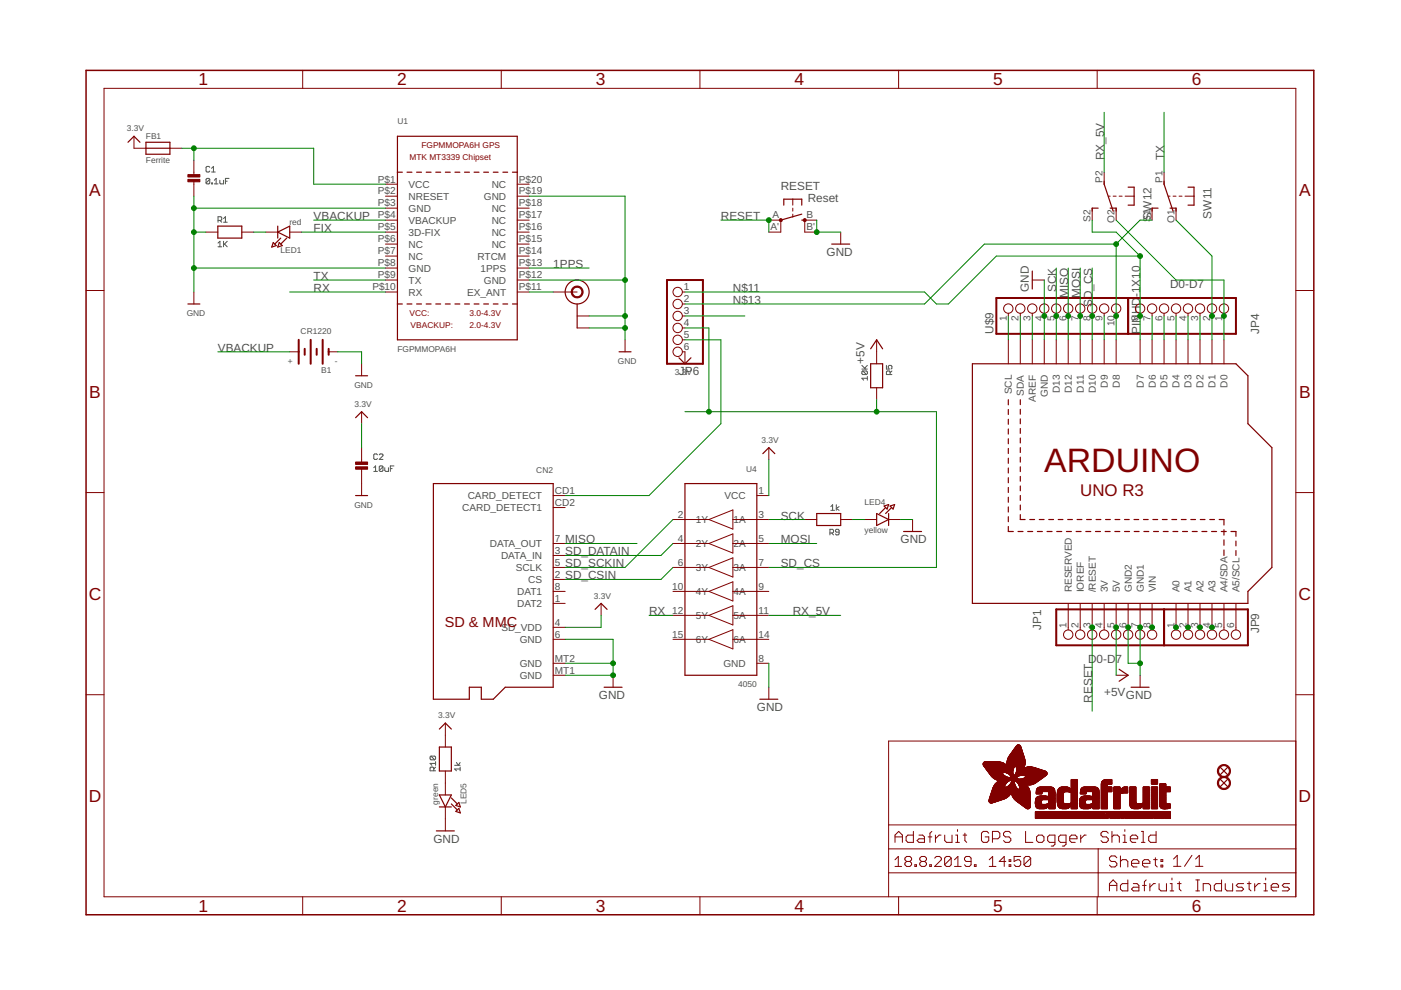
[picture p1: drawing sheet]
<svg xmlns="http://www.w3.org/2000/svg" width="297mm" height="210mm" viewBox="0 0 297 210" stroke-linecap="round" stroke-linejoin="round" font-family="sans-serif">
<defs><g id="words">
<text font-size="7.2" fill="#800000" x="221.4" y="100">ARDUINO</text>
<g font-size="3.7" fill="#800000">
<text x="42.1" y="18.1">1</text>
<text x="84.2" y="18.1">2</text>
<text x="126.3" y="18.1">3</text>
<text x="168.4" y="18.1">4</text>
<text x="210.6" y="18.1">5</text>
<text x="252.7" y="18.1">6</text>
<text x="18.9" y="41.5">A</text>
<text x="275.4" y="41.5">A</text>
<text x="18.9" y="84.3">B</text>
<text x="275.4" y="84.3">B</text>
<text x="18.8" y="127.2">C</text>
<text x="275.3" y="127.2">C</text>
<text x="18.8" y="170">D</text>
<text x="275.3" y="170">D</text>
<text x="42.1" y="193.3">1</text>
<text x="84.2" y="193.3">2</text>
<text x="126.3" y="193.3">3</text>
<text x="168.4" y="193.3">4</text>
<text x="210.6" y="193.3">5</text>
<text x="252.7" y="193.3">6</text>
</g>
<text font-size="3.6" fill="#800000" x="229" y="105.1">UNO R3</text>
<text font-size="3.1" fill="#800000" x="94.3" y="133">SD &amp; MMC</text>
<g font-size="2.5" fill="#505050">
<text x="234.1" y="34" transform="rotate(-90 234.1 34)">RX_5V</text>
<text x="246.8" y="34" transform="rotate(-90 246.8 34)">TX</text>
<text x="165.5" y="40.3">RESET</text>
<text x="66.5" y="46.7">VBACKUP</text>
<text x="152.8" y="46.7">RESET</text>
<text x="171.3" y="42.9">Reset</text>
<text x="244.1" y="46.6" transform="rotate(-90 244.1 46.6)">SW12</text>
<text x="256.8" y="46.4" transform="rotate(-90 256.8 46.4)">SW11</text>
<text x="66.5" y="49.2">FIX</text>
<text x="66.5" y="59.4">TX</text>
<text x="117.3" y="56.8">1PPS</text>
<text x="175.2" y="54.3">GND</text>
<text x="66.5" y="61.9">RX</text>
<text x="155.4" y="61.9">N$11</text>
<text x="155.4" y="64.4">N$13</text>
<text x="218.1" y="61.9" transform="rotate(-90 218.1 61.9)">GND</text>
<text x="223.9" y="62" transform="rotate(-90 223.9 62)">SCK</text>
<text x="226.5" y="63.2" transform="rotate(-90 226.5 63.2)">MISO</text>
<text x="229" y="63.2" transform="rotate(-90 229 63.2)">MOSI</text>
<text x="231.6" y="65.2" transform="rotate(-90 231.6 65.2)">SD_CS</text>
<text x="241.7" y="63" transform="rotate(-90 241.7 63)">-1X10</text>
<text x="248.1" y="61.1">D0-D7</text>
<text x="210.6" y="70.8" transform="rotate(-90 210.6 70.8)">U$9</text>
<text x="241.7" y="70.8" transform="rotate(-90 241.7 70.8)">PINHD</text>
<text x="267" y="70.8" transform="rotate(-90 267 70.8)">JP4</text>
<text x="46.2" y="74.6">VBACKUP</text>
<text x="183.3" y="77.1" transform="rotate(-90 183.3 77.1)">+5V</text>
<text x="144" y="79.6">JP6</text>
<text x="165.5" y="110.2">SCK</text>
<text x="119.8" y="115.2">MISO</text>
<text x="119.8" y="117.8">SD_DATAIN</text>
<text x="165.5" y="115.2">MOSI</text>
<text x="190.9" y="115.2">GND</text>
<text x="119.8" y="120.3">SD_SCKIN</text>
<text x="119.8" y="122.8">SD_CSIN</text>
<text x="165.5" y="120.3">SD_CS</text>
<text x="137.6" y="130.5">RX</text>
<text x="168.1" y="130.5">RX_5V</text>
<text x="220.8" y="133.5" transform="rotate(-90 220.8 133.5)">JP1</text>
<text x="267" y="134.3" transform="rotate(-90 267 134.3)">JP9</text>
<text x="230.7" y="140.6">D0-D7</text>
<text x="127" y="148.2">GND</text>
<text x="231.6" y="149" transform="rotate(-90 231.6 149)">RESET</text>
<text x="234.1" y="147.5">+5V</text>
<text x="238.7" y="148.2">GND</text>
<text x="160.5" y="150.8">GND</text>
<text x="91.9" y="178.7">GND</text>
</g>
<g font-size="2.1" fill="#505050">
<text x="80.1" y="38.7">P$1</text>
<text x="80.1" y="41.2">P$2</text>
<text x="86.6" y="39.8">VCC</text>
<text x="104.2" y="39.8">NC</text>
<text x="110" y="41.2">P$19</text>
<text x="110" y="38.7">P$20</text>
<text x="233.8" y="38.7" transform="rotate(-90 233.8 38.7)">P2</text>
<text x="246.4" y="38.7" transform="rotate(-90 246.4 38.7)">P1</text>
<text x="80.1" y="43.8">P$3</text>
<text x="80.1" y="46.3">P$4</text>
<text x="86.6" y="42.4">NRESET</text>
<text x="86.6" y="44.9">GND</text>
<text x="86.6" y="47.4">VBACKUP</text>
<text x="102.6" y="42.4">GND</text>
<text x="104.2" y="47.4">NC</text>
<text x="104.2" y="44.9">NC</text>
<text x="110" y="46.3">P$17</text>
<text x="110" y="43.8">P$18</text>
<text x="163.8" y="46.3">A</text>
<text x="171" y="46.3">B</text>
<text x="231.2" y="47.1" transform="rotate(-90 231.2 47.1)">S2</text>
<text x="236.3" y="47.3" transform="rotate(-90 236.3 47.3)">O2</text>
<text x="243.9" y="47.1" transform="rotate(-90 243.9 47.1)">S1</text>
<text x="249" y="47.3" transform="rotate(-90 249 47.3)">O1</text>
<text x="80.1" y="48.9">P$5</text>
<text x="80.1" y="51.4">P$6</text>
<text x="80.1" y="53.9">P$7</text>
<text x="86.6" y="50">3D-FIX</text>
<text x="86.6" y="52.5">NC</text>
<text x="104.2" y="52.5">NC</text>
<text x="104.2" y="50">NC</text>
<text x="110" y="53.9">P$14</text>
<text x="110" y="51.4">P$15</text>
<text x="110" y="48.9">P$16</text>
<text x="163.4" y="48.9">A'</text>
<text x="171" y="48.9">B'</text>
<text x="80.1" y="56.5">P$8</text>
<text x="80.1" y="59">P$9</text>
<text x="86.6" y="55">NC</text>
<text x="86.6" y="57.6">GND</text>
<text x="101.2" y="55">RTCM</text>
<text x="101.9" y="57.6">1PPS</text>
<text x="110" y="59">P$12</text>
<text x="110" y="56.5">P$13</text>
<text x="78.9" y="61.5">P$10</text>
<text x="86.6" y="60.1">TX</text>
<text x="86.6" y="62.7">RX</text>
<text x="99" y="62.7">EX_ANT</text>
<text x="102.6" y="60.1">GND</text>
<text x="110" y="61.5">P$11</text>
<text x="145" y="61.5">1</text>
<text x="145" y="64.1">2</text>
<text x="145" y="66.6">3</text>
<text x="145" y="69.2">4</text>
<text x="145" y="71.7">5</text>
<text x="213.4" y="68" transform="rotate(-90 213.4 68)">1</text>
<text x="216" y="68" transform="rotate(-90 216 68)">2</text>
<text x="218.5" y="68" transform="rotate(-90 218.5 68)">3</text>
<text x="221.1" y="68" transform="rotate(-90 221.1 68)">4</text>
<text x="223.6" y="68" transform="rotate(-90 223.6 68)">5</text>
<text x="226.1" y="68" transform="rotate(-90 226.1 68)">6</text>
<text x="228.7" y="68" transform="rotate(-90 228.7 68)">7</text>
<text x="231.2" y="68" transform="rotate(-90 231.2 68)">8</text>
<text x="233.8" y="68" transform="rotate(-90 233.8 68)">9</text>
<text x="236.3" y="69.2" transform="rotate(-90 236.3 69.2)">10</text>
<text x="241.4" y="68" transform="rotate(-90 241.4 68)">8</text>
<text x="243.9" y="68" transform="rotate(-90 243.9 68)">7</text>
<text x="246.4" y="68" transform="rotate(-90 246.4 68)">6</text>
<text x="249" y="68" transform="rotate(-90 249 68)">5</text>
<text x="251.5" y="68" transform="rotate(-90 251.5 68)">4</text>
<text x="254.1" y="68" transform="rotate(-90 254.1 68)">3</text>
<text x="256.6" y="68" transform="rotate(-90 256.6 68)">2</text>
<text x="259.1" y="68" transform="rotate(-90 259.1 68)">1</text>
<text x="145" y="74.2">6</text>
<text x="214.6" y="83.6" transform="rotate(-90 214.6 83.6)">SCL</text>
<text x="217.1" y="83.9" transform="rotate(-90 217.1 83.9)">SDA</text>
<text x="224.7" y="83.4" transform="rotate(-90 224.7 83.4)">D13</text>
<text x="227.3" y="83.4" transform="rotate(-90 227.3 83.4)">D12</text>
<text x="229.8" y="83.2" transform="rotate(-90 229.8 83.2)">D11</text>
<text x="232.3" y="83.4" transform="rotate(-90 232.3 83.4)">D10</text>
<text x="234.9" y="82.2" transform="rotate(-90 234.9 82.2)">D9</text>
<text x="237.4" y="82.2" transform="rotate(-90 237.4 82.2)">D8</text>
<text x="242.5" y="82.2" transform="rotate(-90 242.5 82.2)">D7</text>
<text x="245" y="82.2" transform="rotate(-90 245 82.2)">D6</text>
<text x="247.6" y="82.2" transform="rotate(-90 247.6 82.2)">D5</text>
<text x="250.1" y="82.2" transform="rotate(-90 250.1 82.2)">D4</text>
<text x="252.6" y="82.2" transform="rotate(-90 252.6 82.2)">D3</text>
<text x="255.2" y="82.2" transform="rotate(-90 255.2 82.2)">D2</text>
<text x="257.7" y="82.2" transform="rotate(-90 257.7 82.2)">D1</text>
<text x="260.3" y="82.2" transform="rotate(-90 260.3 82.2)">D0</text>
<text x="219.6" y="85.2" transform="rotate(-90 219.6 85.2)">AREF</text>
<text x="222.2" y="84.2" transform="rotate(-90 222.2 84.2)">GND</text>
<text x="99.2" y="105.8">CARD_DETECT</text>
<text x="117.6" y="104.7">CD1</text>
<text x="117.6" y="107.3">CD2</text>
<text x="153.6" y="105.8">VCC</text>
<text x="160.8" y="104.7">1</text>
<text x="98" y="108.4">CARD_DETECT1</text>
<text x="143.7" y="109.8">2</text>
<text x="147.6" y="110.9">1Y</text>
<text x="155.5" y="110.9">1A</text>
<text x="160.8" y="109.8">3</text>
<text x="103.8" y="116">DATA_OUT</text>
<text x="106.2" y="118.5">DATA_IN</text>
<text x="117.6" y="117.4">3</text>
<text x="117.6" y="120">5</text>
<text x="117.6" y="114.9">7</text>
<text x="143.7" y="114.9">4</text>
<text x="143.7" y="120">6</text>
<text x="147.6" y="116">2Y</text>
<text x="155.5" y="116">2A</text>
<text x="160.8" y="114.9">5</text>
<text x="160.8" y="120">7</text>
<text x="109.4" y="121.1">SCLK</text>
<text x="112" y="123.6">CS</text>
<text x="117.6" y="122.5">2</text>
<text x="117.6" y="125">8</text>
<text x="142.5" y="125">10</text>
<text x="147.6" y="121.1">3Y</text>
<text x="155.5" y="121.1">3A</text>
<text x="160.8" y="125">9</text>
<text x="227.3" y="125.6" transform="rotate(-90 227.3 125.6)">RESERVED</text>
<text x="229.8" y="125.6" transform="rotate(-90 229.8 125.6)">IOREF</text>
<text x="232.3" y="125.6" transform="rotate(-90 232.3 125.6)">/RESET</text>
<text x="234.9" y="125.6" transform="rotate(-90 234.9 125.6)">3V</text>
<text x="237.4" y="125.6" transform="rotate(-90 237.4 125.6)">5V</text>
<text x="239.9" y="125.6" transform="rotate(-90 239.9 125.6)">GND2</text>
<text x="242.5" y="125.6" transform="rotate(-90 242.5 125.6)">GND1</text>
<text x="245" y="125.6" transform="rotate(-90 245 125.6)">VIN</text>
<text x="250.1" y="125.6" transform="rotate(-90 250.1 125.6)">A0</text>
<text x="252.6" y="125.6" transform="rotate(-90 252.6 125.6)">A1</text>
<text x="255.2" y="125.6" transform="rotate(-90 255.2 125.6)">A2</text>
<text x="257.7" y="125.6" transform="rotate(-90 257.7 125.6)">A3</text>
<text x="260.3" y="125.6" transform="rotate(-90 260.3 125.6)">A4/SDA</text>
<text x="262.8" y="125.6" transform="rotate(-90 262.8 125.6)">A5/SCL</text>
<text x="109.6" y="126.1">DAT1</text>
<text x="109.6" y="128.7">DAT2</text>
<text x="117.6" y="127.6">1</text>
<text x="142.5" y="130.1">12</text>
<text x="147.6" y="126.1">4Y</text>
<text x="147.6" y="131.2">5Y</text>
<text x="155.5" y="126.1">4A</text>
<text x="155.5" y="131.2">5A</text>
<text x="160.8" y="130.1">11</text>
<text x="106.3" y="133.8">SD_VDD</text>
<text x="110.2" y="136.3">GND</text>
<text x="117.6" y="135.2">6</text>
<text x="117.6" y="132.7">4</text>
<text x="142.5" y="135.2">15</text>
<text x="147.6" y="136.3">6Y</text>
<text x="155.5" y="136.3">6A</text>
<text x="160.8" y="135.2">14</text>
<text x="226.1" y="133.2" transform="rotate(-90 226.1 133.2)">1</text>
<text x="228.7" y="133.2" transform="rotate(-90 228.7 133.2)">2</text>
<text x="231.2" y="133.2" transform="rotate(-90 231.2 133.2)">3</text>
<text x="233.8" y="133.2" transform="rotate(-90 233.8 133.2)">4</text>
<text x="236.3" y="133.2" transform="rotate(-90 236.3 133.2)">5</text>
<text x="238.8" y="133.2" transform="rotate(-90 238.8 133.2)">6</text>
<text x="241.4" y="133.2" transform="rotate(-90 241.4 133.2)">7</text>
<text x="243.9" y="133.2" transform="rotate(-90 243.9 133.2)">8</text>
<text x="249" y="133.2" transform="rotate(-90 249 133.2)">1</text>
<text x="251.5" y="133.2" transform="rotate(-90 251.5 133.2)">2</text>
<text x="254.1" y="133.2" transform="rotate(-90 254.1 133.2)">3</text>
<text x="256.6" y="133.2" transform="rotate(-90 256.6 133.2)">4</text>
<text x="259.1" y="133.2" transform="rotate(-90 259.1 133.2)">5</text>
<text x="261.7" y="133.2" transform="rotate(-90 261.7 133.2)">6</text>
<text x="110.2" y="143.9">GND</text>
<text x="110.2" y="141.4">GND</text>
<text x="117.6" y="142.8">MT1</text>
<text x="117.6" y="140.3">MT2</text>
<text x="153.4" y="141.4">GND</text>
<text x="160.8" y="140.3">8</text>
</g>
<g font-size="1.8" fill="#505050">
<text x="26.9" y="27.9">3.3V</text>
<text x="30.9" y="29.5">FB1</text>
<text x="84.3" y="26.4">U1</text>
<text x="30.9" y="34.6">Ferrite</text>
<text x="61.4" y="47.7">red</text>
<text x="59.5" y="53.7">LED1</text>
<text x="39.6" y="67">GND</text>
<text x="63.7" y="70.8">CR1220</text>
<text x="61" y="77.1">+</text>
<text x="71" y="77.1">-</text>
<text x="84.3" y="74.6">FGPMMOPA6H</text>
<text x="131" y="77.1">GND</text>
<text x="68.1" y="79">B1</text>
<text x="75.1" y="82.2">GND</text>
<text x="143.1" y="79.4">3.3V</text>
<text x="75.1" y="86.3">3.3V</text>
<text x="161.5" y="93.9">3.3V</text>
<text x="113.7" y="100.2">CN2</text>
<text x="158.2" y="100">U4</text>
<text x="75.1" y="107.6">GND</text>
<text x="183.3" y="107">LED4</text>
<text x="183.3" y="112.9">yellow</text>
<text x="125.9" y="126.9">3.3V</text>
<text x="156.5" y="145.7">4050</text>
<text x="92.9" y="152.3">3.3V</text>
<text x="92.9" y="170.6" transform="rotate(-90 92.9 170.6)">green</text>
<text x="98.9" y="170.5" transform="rotate(-90 98.9 170.5)">LED5</text>
</g>
<g font-size="1.8" fill="#800000">
<text x="86.8" y="34">MTK MT3339 Chipset</text>
<text x="89.4" y="31.4">FGPMMOPA6H GPS</text>
<text x="86.8" y="67">VCC:</text>
<text x="87.1" y="69.5">VBACKUP:</text>
<text x="99.5" y="67">3.0-4.3V</text>
<text x="99.5" y="69.5">2.0-4.3V</text>
</g>
</g></defs>
<g fill="none" stroke="#505050" stroke-width=".21">
<path d="M44.5 35.5l-.2-.2h-.4l-.2 .2v.8l.2 .2h.4l.2-.2M44.5 38l-.2-.2h-.4l-.2 .2v.8M44.5 38v.8l-.2 .2h-.4l-.2-.2M44.5 38l-.8 .8M44.9 38.8h.2v.2h-.2zM44.9 36.5h.7M44.9 35.7l.4-.4v1.2M45.4 39h.8M45.4 38.2l.4-.4v1.2M46.6 38.2v.6l.2 .2h.6v-.8M47.8 38.4h.4M48.6 37.8h-.8v1.2"/>
<path d="M46.2 51.5l.4-.3v1.1M46.2 52.3h.8M46.2 46.7h.6l.2-.2v-.4l-.2-.1h-.6v1.1M46.6 46.7l.4 .4M47.4 51.2v1.1M47.4 46.4l.4-.4v1.1M47.4 47.1h.8M47.6 51.8l.6 .5M48.2 51.2l-.8 .7M182.7 78.3h1.2M182.7 77.5l.8 .8M182.9 78.7h.8l.2 .1v.4l-.2 .2"/>
<path d="M182.9 78.7l-.2 .1v.4l.2 .2h.8M182.9 78.7l.8 .7M183.9 79.8v.8M183.9 77.5l-.6 .6M187.9 77.5v.8h.6l-.2-.4 .2-.4h.4l.2 .2v.4l-.2 .2M188.7 79.4v-.6l-.2-.1h-.4l-.2 .1v.6h1.2M189.1 78.7l-.4 .3M79.2 99.2l.4-.4v1.1M79.2 99.9h.8M80 96.4l-.2-.2h-.4l-.2 .2v.8l.2 .2h.4l.2-.2M80.4 96.4l.2-.2h.4l.2 .2v.2l-.8 .8h.8M81.2 99v.8l-.2 .1h-.4l-.2-.1"/>
<path d="M81.2 99l-.2-.2h-.4l-.2 .2v.8M81.2 99l-.8 .8M81.6 99.2v.6l.2 .1h.6v-.7M82.8 99.4h.3M83.5 98.8h-.7v1.1M183.9 80.2h-1.2l.4 .4M176 113h.5l.2-.2v-.4l-.2-.2h-.5v1.2M176.1 107.4l.4-.4v1.2M176.1 108.2h.8M176.3 113l.4 .4M177.3 107v1.2M177.9 107.4l-.6 .4 .6 .4"/>
<path d="M177.9 112.8h-.6l-.2-.2 .2-.4h.4l.2 .2v.8l-.2 .2h-.4l-.2-.2M91.4 160.3l-.2 .2v.4l.2 .2h.8M91.4 160.3h.8l.2 .2v.4l-.2 .2M91.4 160.3l.8 .8M92 163.4v-.6l-.2-.2h-.4l-.2 .2v.6h1.2M92.4 162.6l-.4 .4M92.4 161.9h-1.2l.4 .4M92.4 161.5v.8M96.4 162.3h1.2M96.8 161.7l.4 .6 .4-.6M97.6 163h-1.2l.4 .4M97.6 162.6v.8"/>
</g>
<g fill="none" stroke="#800000" stroke-width=".21">
<path d="M22.1 18.7h252.6v171.4h-252.6zM64.2 14.9v3.8M106.3 14.9v3.8M148.4 14.9v3.8M190.5 14.9v3.8M232.6 14.9v3.8M28.4 28.9v2.5h2.5M36 31.4h2.6M41.1 34v3.3M41.1 38.3v3.3M81.7 39.1h2.6M109.7 39.1h2.5"/>
<path d="M234.1 36.5v2.6M246.8 36.5v2.6M43.6 49.2h2.6M51.3 49.2h2.5M56.3 49.2h2.6M61.4 49.2h2.6M81.7 41.6h2.6M81.7 44.1h2.6M81.7 46.7h2.6M81.7 49.2h2.6M81.7 51.8h2.6M81.7 54.3h2.6"/>
<path d="M81.7 56.8h2.6M81.7 59.4h2.6M109.7 41.6h2.5M109.7 44.1h2.5M109.7 46.7h2.5M109.7 49.2h2.5M109.7 51.8h2.5M109.7 54.3h2.5M109.7 56.8h2.5M109.7 59.4h2.5M163 46.7h2.5v2.5h-2.5M168.1 42.2v1.3"/>
<path d="M168.1 44.1v.7M168.1 45.4v.6M173.2 46.7h-2.6v2.5h2.6M178.2 49.2v2.6M218.9 59.4h2.5M231.6 44.1v2.6M235 41.6h.4M236 41.6h.6M236.6 44.1v2.6M237.3 41.6h.6M238.5 41.6h2M244.3 44.1v2.6"/>
<path d="M247.7 41.6h.4M248.7 41.6h.6M249.3 44.1v2.6M250 41.6h.6M251.2 41.6h2M18.2 61.6h3.9M41.1 61.9v2.6M61.4 74.6h1.9M69.7 74.6h1.9M76.7 77.1v2.6M81.7 61.9h2.6M109.7 61.9h2.5"/>
<path d="M117.3 61.9h5.1M122.4 67h2.5M122.4 69.5h2.5M132.5 72.1v2.5M144.7 61.9h.5M144.7 74.6h.5v2.5M144.7 67h.5M144.7 69.5h.5M144.7 64.5h.5M144.7 72.1h.5M185.9 72.1v5M213.8 66.4v.6"/>
<path d="M213.8 72.1v5M216.3 66.4v.6M216.3 72.1v5M218.9 66.4v.6M218.9 72.1v5M221.4 66.4v.6M221.4 72.1v5M223.9 66.4v.6M223.9 72.1v5M226.5 66.4v.6M226.5 72.1v5M229 66.4v.6"/>
<path d="M229 72.1v5M231.6 66.4v.6M231.6 72.1v5M234.1 66.4v.6M234.1 72.1v5M236.6 66.4v.6M236.6 72.1v5M241.7 66.4v.6M241.7 72.1v5M244.3 66.4v.6M244.3 72.1v5M246.8 66.4v.6"/>
<path d="M246.8 72.1v5M249.3 66.4v.6M249.3 72.1v5M251.9 66.4v.6M251.9 72.1v5M254.4 66.4v.6M254.4 72.1v5M257 66.4v.6M257 72.1v5M259.5 66.4v.6M259.5 72.1v5M274.7 61.6h3.9"/>
<path d="M76.7 87.3v2.5M76.7 94.9v3.3M76.7 99.2v5.9M163 94.9v2.6M185.9 82.2v2.6M18.2 104.4h3.9M117.3 115.2h2.5M117.3 105.1h2.5M117.3 117.8h2.5M117.3 107.6h2.5M142.7 110.2h7.6M142.7 115.2h7.6"/>
<path d="M150.3 110.2l5.1-2.1v4.1zM150.3 115.2l5.1-2v4.1zM155.4 110.2h7.6M155.4 115.2h7.6M160.5 105.1h2.5M170.6 110.2h2.6M178.2 110.2h2.6M183.3 110.2h2.6M188.4 110.2h2.5M193.5 110.2v2.5M274.7 104.4h3.9M117.3 120.3h2.5"/>
<path d="M117.3 125.4h2.5M117.3 135.6h2.5M117.3 122.9h2.5M117.3 133h2.5M117.3 127.9h2.5M127.4 127.9v2.6M142.7 120.3h7.6M142.7 125.4h7.6M142.7 130.5h7.6M142.7 135.6h7.6M150.3 120.3l5.1-2v4zM150.3 125.4l5.1-2v4z"/>
<path d="M150.3 130.5l5.1-2.1v4.1zM150.3 135.6l5.1-2.1v4.1zM155.4 120.3h7.6M155.4 125.4h7.6M155.4 130.5h7.6M155.4 135.6h7.6M226.5 127.9v5.7M229 127.9v5.7M231.6 127.9v5.7M234.1 127.9v5.7M236.6 127.9v5.7M239.2 127.9v5.7"/>
<path d="M241.7 127.9v5.7M244.3 127.9v5.7M249.3 127.9v5.7M251.9 127.9v5.7M254.4 127.9v5.7M257 127.9v5.7M259.5 127.9v5.7M262 127.9v5.7M18.2 147.3h3.9M94.4 153.3v5.1M117.3 143.2h2.5M117.3 140.6h2.5"/>
<path d="M130 143.2v2.5M160.5 140.6h2.5M163 145.7v2.6M236.6 143.2h2.6M241.7 143.2v2.5M274.7 157.1h-86.3v33M274.7 147.3h3.9M94.4 163.5v5.1M94.4 171.1v5.1M188.4 180h86.3M188.4 174.9h86.3M189.8 178.6v-1.5l.7-.8 .8 .8v1.5"/>
<path d="M189.8 177.4h1.5M193.7 176.3v2.3h-1.2l-.4-.4v-.8l.4-.3h1.2M194.8 177.1h.8l.4 .3v1.2h-1.2l-.4-.4 .4-.4h1.2M196.8 177.4h.8M197.6 176.3l-.4 .4v1.9M198.3 177.1v1.5M199.5 177.1h-.4l-.8 .7M200.3 177.1v1.1l.4 .4h1.1v-1.5M202.6 178.6h.8M202.6 177.1h.4v1.5M203 175.9v.4M204.2 177.1h.8"/>
<path d="M204.6 176.7v1.5l.4 .4M209.6 176.7l-.3-.4h-.8l-.4 .4v1.5l.4 .4h.8l.3-.4v-.8h-.7M210.4 177.8h1.2l.4-.4v-.7l-.4-.4h-1.2v2.3M214.3 176.7l-.4-.4h-.8l-.3 .4v.4l.3 .3h.8l.4 .4v.4l-.4 .4h-.8l-.3-.4M217.4 176.3v2.3h1.6M219.8 177.4l.4-.3h.7l.4 .3v.8l-.4 .4h-.7l-.4-.4zM223.7 178.6h-1.2l-.4-.4v-.8l.4-.3h1.2v1.9l-.4 .4h-.4M226 178.6h-1.2l-.3-.4v-.8l.3-.3h1.2v1.9l-.4 .4h-.4M226.8 177.8h1.5v-.4l-.3-.3h-.8l-.4 .3v.8l.4 .4h.8M229.1 177.1v1.5M230.3 177.1h-.4l-.8 .7M232.8 180v10.1"/>
<path d="M235 176.7l-.4-.4h-.8l-.4 .4v.4l.4 .3h.8l.4 .4v.4l-.4 .4h-.8l-.4-.4M235.8 177.4l.3-.3h.8l.4 .3v1.2M235.8 176.3v2.3M238.1 178.6h.8M238.1 177.1h.4v1.5M238.5 175.9v.4M239.6 177.8h1.6v-.4l-.4-.3h-.7l-.5 .3v.8l.5 .4h.7M242 178.6h.8M242 176.3h.4v2.3M245.1 176.3v2.3h-1.2l-.4-.4v-.8l.4-.3h1.2M64.2 190.1v3.9M106.3 190.1v3.9"/>
<path d="M148.4 190.1v3.9M188.4 185.1h86.3M189.8 182.3l.7-.7v2.1M189.8 183.7h1.4M190.5 190.1v3.9M192.2 182.6l-.3 .4v.3l.3 .4h.7l.4-.4v-.3l-.4-.4M192.2 182.6l-.3-.3v-.4l.3-.3h.7l.4 .3v.4l-.4 .3M192.2 182.6h.7M194 183.3h.3v.4h-.3zM195.4 182.6l-.4 .4v.3l.4 .4h.7l.3-.4v-.3l-.3-.4M195.4 182.6l-.4-.3v-.4l.4-.3h.7l.3 .3v.4l-.3 .3M195.4 182.6h.7"/>
<path d="M197.1 183.3h.4v.4h-.4zM198.2 181.9l.3-.3h.7l.4 .3v.4l-1.4 1.4h1.4M201.7 181.9l-.4-.3h-.7l-.3 .3v1.4M201.7 181.9v1.4l-.4 .4h-.7l-.3-.4M201.7 181.9l-1.4 1.4M202.4 183.7h1.4M202.4 182.3l.7-.7v2.1M205.9 182.6h-1.1l-.3-.3v-.4l.3-.3h.7l.4 .3v1.4l-.4 .4h-.7l-.3-.4M206.6 183.3h.3v.4h-.3zM209.7 183.7h1.5M209.7 182.3l.8-.7v2.1M213.3 182.6h-1.4l1-1v2.1"/>
<path d="M214 182.3h.3v.3h-.3zM214 183.3h.3v.4h-.3zM216.4 181.6h-1.4v1l.7-.3h.4l.3 .3v.7l-.3 .4h-.7l-.4-.4M218.5 181.9v1.4l-.3 .4h-.7l-.4-.4M218.5 181.9l-.3-.3h-.7l-.4 .3v1.4M218.5 181.9l-1.4 1.4M232.6 190.1v3.9M235.2 188.9v-1.6l.8-.7 .8 .7v1.6M235.2 187.7h1.6M236.8 181.9l-.4-.4h-.8l-.4 .4v.4l.4 .3h.8l.4 .4v.4l-.4 .4h-.8l-.4-.4M237.6 182.6l.4-.3h.7l.4 .3v1.2M237.6 181.5v2.3"/>
<path d="M239.1 186.6v2.3h-1.1l-.4-.4v-.8l.4-.4h1.1M239.9 183h1.6v-.4l-.4-.3h-.8l-.4 .3v.8l.4 .4h.8M240.3 187.3h.8l.4 .4v1.2h-1.2l-.4-.4 .4-.4h1.2M242.2 183h1.6v-.4l-.4-.3h-.8l-.4 .3v.8l.4 .4h.8M242.2 187.7h.8M243 186.6l-.4 .3v2M243.8 187.3v1.6M244.6 182.3h.8M245 181.9v1.5l.4 .4M245 187.3h-.4l-.8 .8M245.7 187.3v1.2l.4 .4h1.2v-1.6M246.1 182.3h.4v.3h-.4z"/>
<path d="M246.1 183.4h.4v.4h-.4zM248.1 188.9h.8M248.1 187.3h.4v1.6M248.5 186.2v.4M248.8 182.1l.8-.7v2.3M248.8 183.7h1.6M249.6 187.3h.8M250 186.9v1.6l.4 .4M252.7 181.4l-1.6 2.3M253.5 183.7h1.5M253.5 182.1l.8-.7v2.3M253.5 188.9h.8"/>
<path d="M253.5 186.6h.8M253.9 186.6v2.3M255.1 188.9v-1.6h1.2l.4 .4v1.2M259 186.6v2.3h-1.2l-.3-.4v-.8l.3-.4h1.2M259.8 187.3v1.2l.4 .4h1.1v-1.6M263.7 187.3h-1.2l-.4 .4 .4 .4h.8l.4 .4-.4 .4h-1.2M264.5 187.3h.7M264.8 186.9v1.6l.4 .4M266 187.3v1.6M267.2 187.3h-.4l-.8 .8M268 188.9h.7M268 187.3h.4v1.6"/>
<path d="M268.4 186.2v.4M269.5 188.1h1.6v-.4l-.4-.4h-.8l-.4 .4v.8l.4 .4h.8M273.4 187.3h-1.2l-.3 .4 .3 .4h.8l.4 .4-.4 .4h-1.1"/>
<circle cx="143.7" cy="72.1" r=".99"/>
<circle cx="143.7" cy="69.5" r=".99"/>
<circle cx="143.7" cy="61.9" r=".99"/>
<circle cx="143.7" cy="64.5" r=".99"/>
<circle cx="143.7" cy="74.6" r=".99"/>
<circle cx="143.7" cy="67" r=".99"/>
<circle cx="213.8" cy="65.4" r=".99"/>
<circle cx="216.3" cy="65.4" r=".99"/>
<circle cx="218.9" cy="65.4" r=".99"/>
<circle cx="221.4" cy="65.4" r=".99"/>
<circle cx="223.9" cy="65.4" r=".99"/>
<circle cx="226.5" cy="65.4" r=".99"/>
<circle cx="229" cy="65.4" r=".99"/>
<circle cx="231.6" cy="65.4" r=".99"/>
<circle cx="234.1" cy="65.4" r=".99"/>
<circle cx="236.6" cy="65.4" r=".99"/>
<circle cx="241.7" cy="65.4" r=".99"/>
<circle cx="244.3" cy="65.4" r=".99"/>
<circle cx="246.8" cy="65.4" r=".99"/>
<circle cx="249.3" cy="65.4" r=".99"/>
<circle cx="251.9" cy="65.4" r=".99"/>
<circle cx="254.4" cy="65.4" r=".99"/>
<circle cx="257" cy="65.4" r=".99"/>
<circle cx="259.5" cy="65.4" r=".99"/>
<circle cx="226.5" cy="134.6" r=".99"/>
<circle cx="229" cy="134.6" r=".99"/>
<circle cx="231.6" cy="134.6" r=".99"/>
<circle cx="234.1" cy="134.6" r=".99"/>
<circle cx="236.6" cy="134.6" r=".99"/>
<circle cx="239.2" cy="134.6" r=".99"/>
<circle cx="241.7" cy="134.6" r=".99"/>
<circle cx="244.3" cy="134.6" r=".99"/>
<circle cx="249.3" cy="134.6" r=".99"/>
<circle cx="251.9" cy="134.6" r=".99"/>
<circle cx="254.4" cy="134.6" r=".99"/>
<circle cx="257" cy="134.6" r=".99"/>
<circle cx="259.5" cy="134.6" r=".99"/>
<circle cx="262" cy="134.6" r=".99"/>
</g>
<g fill="#800000" stroke="#800000" stroke-width=".21">
<path d="M219.5 173.5h14z"/>
<path d="M233.7 173.5h.6z"/>
<path d="M234.4 173.5h.6z"/>
<path d="M235.4 173.5h.5z"/>
<path d="M236.1 173.5h.5z"/>
<path d="M236.9 173.5h.6z"/>
<path d="M237.7 173.5h.6z"/>
<path d="M238.5 173.5h.6z"/>
<path d="M239.3 173.5h.6z"/>
<path d="M240.1 173.5h.9z"/>
<path d="M241.2 173.5h.8z"/>
<path d="M242.3 173.5h.6z"/>
<path d="M243.1 173.5h.6z"/>
<path d="M243.9 173.5h.6z"/>
<path d="M244.7 173.5h1.2z"/>
<path d="M246.1 173.5h.6z"/>
<path d="M247 173.5h1.1z"/>
<path d="M234.4 173.5h.5z"/>
<path d="M236.1 173.5h.6z"/>
<path d="M219.5 173.4l14 .1z"/>
<path d="M233.7 173.4l.6 .1z"/>
<path d="M234.4 173.4l.5 .1z"/>
<path d="M235.4 173.4l.5 .1z"/>
<path d="M236.1 173.4l.6 .1z"/>
<path d="M236.9 173.4l.6 .1z"/>
<path d="M237.7 173.4l.6 .1z"/>
<path d="M238.5 173.4l.6 .1z"/>
<path d="M239.3 173.4l.6 .1z"/>
<path d="M240.1 173.4l.9 .1z"/>
<path d="M241.2 173.4l.8 .1z"/>
<path d="M242.3 173.4l.6 .1z"/>
<path d="M243.1 173.4l.6 .1z"/>
<path d="M243.9 173.4l.6 .1z"/>
<path d="M244.7 173.4l1.2 .1z"/>
<path d="M246.1 173.4l.7 .1z"/>
<path d="M247 173.4l1.1 .1z"/>
<path d="M219.5 173.4h14z"/>
<path d="M233.7 173.4h.6z"/>
<path d="M234.4 173.4h.5z"/>
<path d="M235.4 173.4h.5z"/>
<path d="M236.1 173.4h.6z"/>
<path d="M236.9 173.4h.6z"/>
<path d="M237.7 173.4h.6z"/>
<path d="M238.5 173.4h.6z"/>
<path d="M239.3 173.4h.6z"/>
<path d="M240.1 173.4h.9z"/>
<path d="M241.2 173.4h.8z"/>
<path d="M242.3 173.4h.6z"/>
<path d="M243.1 173.4h.6z"/>
<path d="M243.9 173.4h.6z"/>
<path d="M244.7 173.4h1.2z"/>
<path d="M246.1 173.4h.7z"/>
<path d="M247 173.4h1.1z"/>
<path d="M219.5 173.3l14 .1z"/>
<path d="M233.7 173.3l.6 .1z"/>
<path d="M234.4 173.3l.5 .1z"/>
<path d="M235.4 173.3l.5 .1z"/>
<path d="M236.1 173.3l.6 .1z"/>
<path d="M236.9 173.3l.6 .1z"/>
<path d="M237.7 173.3l.6 .1z"/>
<path d="M238.5 173.3l.6 .1z"/>
<path d="M239.3 173.3l.6 .1z"/>
<path d="M240.1 173.3l.9 .1z"/>
<path d="M241.2 173.3l.8 .1z"/>
<path d="M242.2 173.3l.7 .1z"/>
<path d="M243.1 173.3l.6 .1z"/>
<path d="M243.9 173.3l.6 .1z"/>
<path d="M244.7 173.3l1.2 .1z"/>
<path d="M246.1 173.3l.7 .1z"/>
<path d="M247 173.3l1.1 .1z"/>
<path d="M219.5 173.3h14z"/>
<path d="M233.7 173.3h.6z"/>
<path d="M234.4 173.3h.5z"/>
<path d="M235.4 173.3h.5z"/>
<path d="M236.1 173.3h.6z"/>
<path d="M236.9 173.3h.6z"/>
<path d="M237.7 173.3h.6z"/>
<path d="M238.5 173.3h.6z"/>
<path d="M239.3 173.3h.6z"/>
<path d="M240.1 173.3h.9z"/>
<path d="M241.2 173.3h.8z"/>
<path d="M242.2 173.3h.7z"/>
<path d="M243.1 173.3h.6z"/>
<path d="M243.9 173.3h.6z"/>
<path d="M244.7 173.3h1.2z"/>
<path d="M246.1 173.3h.7z"/>
<path d="M247 173.3h1.1z"/>
<path d="M219.5 173.2l14 .1z"/>
<path d="M233.7 173.2l.6 .1z"/>
<path d="M234.4 173.2l.4 .1z"/>
<path d="M235.4 173.2l.5 .1z"/>
<path d="M236.1 173.2l.6 .1z"/>
<path d="M236.9 173.2l.6 .1z"/>
<path d="M237.7 173.2l.6 .1z"/>
<path d="M238.5 173.2l1.4 .1z"/>
<path d="M240.1 173.2l.9 .1z"/>
<path d="M241.2 173.2l.8 .1z"/>
<path d="M242.2 173.2l.7 .1z"/>
<path d="M243.1 173.2l.6 .1z"/>
<path d="M243.9 173.2l.6 .1z"/>
<path d="M244.7 173.2l2.1 .1z"/>
<path d="M247 173.2l1.1 .1z"/>
<path d="M235 173.2l.1 .1z"/>
<path d="M237 173.2l.5 .1z"/>
<path d="M219.5 173.2h14z"/>
<path d="M233.7 173.2h.6z"/>
<path d="M234.4 173.2h.4z"/>
<path d="M235 173.2h.1z"/>
<path d="M235.4 173.2h.5z"/>
<path d="M236.1 173.2h.6z"/>
<path d="M237 173.2h.5z"/>
<path d="M237.7 173.2h.6z"/>
<path d="M238.5 173.2h1.4z"/>
<path d="M240.1 173.2h.9z"/>
<path d="M241.2 173.2h.8z"/>
<path d="M242.2 173.2h.7z"/>
<path d="M243.1 173.2h.6z"/>
<path d="M243.9 173.2h.6z"/>
<path d="M244.7 173.2h2z"/>
<path d="M247 173.2h1.1z"/>
<path d="M242.2 173.2h.6z"/>
<path d="M243 173.2h.7z"/>
<path d="M219.5 173.1l14 .1z"/>
<path d="M233.7 173.1l.6 .1z"/>
<path d="M234.4 173.1l.4 .1z"/>
<path d="M235 173.1l.1 .1z"/>
<path d="M235.4 173.1l.5 .1z"/>
<path d="M236.1 173.1l.6 .1z"/>
<path d="M237 173.1l.5 .1z"/>
<path d="M237.7 173.1l.6 .1z"/>
<path d="M238.5 173.1l1.3 .1z"/>
<path d="M240.1 173.1l.9 .1z"/>
<path d="M241.2 173.1l.8 .1z"/>
<path d="M243 173.1l.7 .1z"/>
<path d="M243.9 173.1l.6 .1z"/>
<path d="M244.7 173.1l2 .1z"/>
<path d="M247 173.1l1.1 .1z"/>
<path d="M219.5 173.1h14z"/>
<path d="M233.7 173.1h.6z"/>
<path d="M234.4 173.1h.3z"/>
<path d="M234.9 173.1h.2z"/>
<path d="M235.4 173.1h.5z"/>
<path d="M236.1 173.1h.6z"/>
<path d="M237 173.1h.5z"/>
<path d="M237.7 173.1h.6z"/>
<path d="M238.5 173.1h1.1z"/>
<path d="M240.1 173.1h.9z"/>
<path d="M241.2 173.1h.8z"/>
<path d="M243 173.1h.7z"/>
<path d="M243.9 173.1h.6z"/>
<path d="M244.7 173.1h1.7z"/>
<path d="M247 173.1h1.1z"/>
<path d="M238.5 173.1h.7z"/>
<path d="M242.9 173.1h.8z"/>
<path d="M245.3 173.1h.8z"/>
<path d="M219.5 173l14 .1z"/>
<path d="M233.7 173l.6 .1z"/>
<path d="M234.4 173l.3 .1z"/>
<path d="M234.9 173l.2 .1z"/>
<path d="M235.4 173l.5 .1z"/>
<path d="M236.1 173l.6 .1z"/>
<path d="M237 173l.5 .1z"/>
<path d="M237.7 173l.6 .1z"/>
<path d="M238.5 173l.7 .1z"/>
<path d="M240.1 173l.9 .1z"/>
<path d="M241.2 173l.8 .1z"/>
<path d="M242.9 173l.8 .1z"/>
<path d="M243.9 173l.6 .1z"/>
<path d="M245.3 173l.7 .1z"/>
<path d="M246.9 173l1.2 .1z"/>
<path d="M219.5 173h14z"/>
<path d="M233.7 173h.6z"/>
<path d="M234.4 173h.3z"/>
<path d="M234.9 173h.2z"/>
<path d="M235.4 173h.5z"/>
<path d="M236.1 173h.6z"/>
<path d="M237 173h.5z"/>
<path d="M237.7 173h.6z"/>
<path d="M238.5 173h.7z"/>
<path d="M240.1 173h.9z"/>
<path d="M241.2 173h.8z"/>
<path d="M243 173h.7z"/>
<path d="M243.9 173h.6z"/>
<path d="M245.3 173h.7z"/>
<path d="M246.9 173h1.2z"/>
<path d="M238.5 173h.6z"/>
<path d="M240 173h1z"/>
<path d="M242.2 173h.6z"/>
<path d="M246.8 173h1.3z"/>
<path d="M219.5 172.9l14 .1z"/>
<path d="M233.7 172.9l.6 .1z"/>
<path d="M234.4 172.9l.3 .1z"/>
<path d="M234.9 172.9l.2 .1z"/>
<path d="M235.4 172.9l.5 .1z"/>
<path d="M236.1 172.9l.6 .1z"/>
<path d="M237 172.9l.5 .1z"/>
<path d="M237.7 172.9l.6 .1z"/>
<path d="M238.5 172.9l.6 .1z"/>
<path d="M239.7 172.9l1.3 .1z"/>
<path d="M241.2 172.9l.8 .1z"/>
<path d="M242.2 172.9l.7 .1z"/>
<path d="M243.1 172.9l.6 .1z"/>
<path d="M243.9 172.9l.6 .1z"/>
<path d="M245.3 172.9l.7 .1z"/>
<path d="M246.5 172.9l1.6 .1z"/>
<path d="M219.5 172.9h14z"/>
<path d="M233.7 172.9h.6z"/>
<path d="M234.4 172.9h.2z"/>
<path d="M234.8 172.9h.3z"/>
<path d="M235.4 172.9h.5z"/>
<path d="M236.1 172.9h.6z"/>
<path d="M237 172.9h.5z"/>
<path d="M237.7 172.9h.6z"/>
<path d="M238.5 172.9h.6z"/>
<path d="M239.5 172.9h1.5z"/>
<path d="M241.2 172.9h.8z"/>
<path d="M242.2 172.9h.7z"/>
<path d="M243.1 172.9h.6z"/>
<path d="M243.9 172.9h.6z"/>
<path d="M244.7 172.9h1.2z"/>
<path d="M246.2 172.9h1.9z"/>
<path d="M219.5 172.8l14 .1z"/>
<path d="M233.7 172.8l.6 .1z"/>
<path d="M234.4 172.8l.2 .1z"/>
<path d="M234.8 172.8l.3 .1z"/>
<path d="M235.4 172.8l.5 .1z"/>
<path d="M236.1 172.8l.6 .1z"/>
<path d="M237 172.8l.5 .1z"/>
<path d="M237.7 172.8l.6 .1z"/>
<path d="M238.5 172.8l.6 .1z"/>
<path d="M239.3 172.8l1.7 .1z"/>
<path d="M241.2 172.8l.8 .1z"/>
<path d="M242.3 172.8l.6 .1z"/>
<path d="M243.1 172.8l.6 .1z"/>
<path d="M243.9 172.8l.6 .1z"/>
<path d="M244.7 172.8l1.2 .1z"/>
<path d="M246.1 172.8l2 .1z"/>
<path d="M219.5 172.8h14z"/>
<path d="M233.7 172.8h.6z"/>
<path d="M234.4 172.8h.2z"/>
<path d="M234.8 172.8h.3z"/>
<path d="M235.4 172.8h.5z"/>
<path d="M236.1 172.8h.6z"/>
<path d="M237 172.8h.5z"/>
<path d="M237.7 172.8h.6z"/>
<path d="M238.5 172.8h.6z"/>
<path d="M239.3 172.8h1.7z"/>
<path d="M241.2 172.8h.8z"/>
<path d="M242.3 172.8h.6z"/>
<path d="M243.1 172.8h.6z"/>
<path d="M243.9 172.8h.6z"/>
<path d="M244.7 172.8h1.2z"/>
<path d="M246.1 172.8h2z"/>
<path d="M219.5 172.7l14 .1z"/>
<path d="M233.7 172.7l.6 .1z"/>
<path d="M234.4 172.7l.1 .1z"/>
<path d="M234.8 172.7l.3 .1z"/>
<path d="M235.4 172.7l.5 .1z"/>
<path d="M236.1 172.7l.6 .1z"/>
<path d="M236.9 172.7l.6 .1z"/>
<path d="M237.7 172.7l.6 .1z"/>
<path d="M238.5 172.7l.6 .1z"/>
<path d="M239.3 172.7l1.7 .1z"/>
<path d="M241.2 172.7l.8 .1z"/>
<path d="M242.3 172.7l.6 .1z"/>
<path d="M243.1 172.7l.6 .1z"/>
<path d="M243.9 172.7l.6 .1z"/>
<path d="M244.7 172.7l1.2 .1z"/>
<path d="M246.1 172.7l2 .1z"/>
<path d="M219.5 172.7h14z"/>
<path d="M233.7 172.7h.6z"/>
<path d="M234.4 172.7h.1z"/>
<path d="M234.8 172.7h.3z"/>
<path d="M235.4 172.7h.5z"/>
<path d="M236.1 172.7h.6z"/>
<path d="M236.9 172.7h.6z"/>
<path d="M237.7 172.7h.6z"/>
<path d="M238.5 172.7h.6z"/>
<path d="M239.3 172.7h1.7z"/>
<path d="M241.2 172.7h.8z"/>
<path d="M242.3 172.7h.6z"/>
<path d="M243.1 172.7h.6z"/>
<path d="M243.9 172.7h.6z"/>
<path d="M244.7 172.7h1.2z"/>
<path d="M246.1 172.7h2z"/>
<path d="M234.7 172.7h.4z"/>
<path d="M239.3 172.7h.6z"/>
<path d="M240.1 172.7h.9z"/>
<path d="M246.1 172.7h.6z"/>
<path d="M247 172.7h1.1z"/>
<path d="M219.5 172.6l14 .1z"/>
<path d="M233.7 172.6l.6 .1z"/>
<path d="M234.7 172.6l.4 .1z"/>
<path d="M235.4 172.6l.5 .1z"/>
<path d="M236.1 172.6l.6 .1z"/>
<path d="M236.9 172.6l.6 .1z"/>
<path d="M237.7 172.6l.6 .1z"/>
<path d="M238.5 172.6l.6 .1z"/>
<path d="M239.3 172.6l.6 .1z"/>
<path d="M240.1 172.6l.9 .1z"/>
<path d="M241.2 172.6l.8 .1z"/>
<path d="M242.3 172.6l.6 .1z"/>
<path d="M243.1 172.6l.6 .1z"/>
<path d="M243.9 172.6l.6 .1z"/>
<path d="M244.7 172.6l1.2 .1z"/>
<path d="M246.1 172.6l.6 .1z"/>
<path d="M247 172.6l1.1 .1z"/>
<path d="M234.7 172.6l.5 .1z"/>
<path d="M219.5 172.6h14z"/>
<path d="M233.7 172.6h.6z"/>
<path d="M234.7 172.6h.4z"/>
<path d="M235.4 172.6h.5z"/>
<path d="M236.1 172.6h.6z"/>
<path d="M236.9 172.6h.6z"/>
<path d="M237.7 172.6h.6z"/>
<path d="M238.5 172.6h.6z"/>
<path d="M239.3 172.6h.6z"/>
<path d="M240.1 172.6h.9z"/>
<path d="M241.2 172.6h.8z"/>
<path d="M242.3 172.6h.6z"/>
<path d="M243.1 172.6h.6z"/>
<path d="M243.9 172.6h.6z"/>
<path d="M244.7 172.6h1.2z"/>
<path d="M246.1 172.6h.6z"/>
<path d="M247 172.6h1.1z"/>
<path d="M219.5 172.5l14 .1z"/>
<path d="M233.7 172.5l.6 .1z"/>
<path d="M234.7 172.5l.4 .1z"/>
<path d="M235.4 172.5l.5 .1z"/>
<path d="M236.1 172.5l.6 .1z"/>
<path d="M236.9 172.5l.6 .1z"/>
<path d="M237.7 172.5l.6 .1z"/>
<path d="M238.5 172.5l.6 .1z"/>
<path d="M239.3 172.5l.6 .1z"/>
<path d="M240.1 172.5l.9 .1z"/>
<path d="M241.2 172.5l.8 .1z"/>
<path d="M242.2 172.5l.7 .1z"/>
<path d="M243.1 172.5l.6 .1z"/>
<path d="M243.9 172.5l.6 .1z"/>
<path d="M244.7 172.5l1.2 .1z"/>
<path d="M246.1 172.5l.6 .1z"/>
<path d="M247 172.5l1.1 .1z"/>
<path d="M219.5 172.5h14z"/>
<path d="M233.7 172.5h.6z"/>
<path d="M234.6 172.5h.5z"/>
<path d="M235.4 172.5h.5z"/>
<path d="M236.9 172.5h.6z"/>
<path d="M237.7 172.5h.6z"/>
<path d="M238.5 172.5h.6z"/>
<path d="M240.1 172.5h.4z"/>
<path d="M241.6 172.5h.4z"/>
<path d="M243.1 172.5h.6z"/>
<path d="M243.9 172.5h.6z"/>
<path d="M245.4 172.5h.5z"/>
<path d="M246.9 172.5h1.2z"/>
<path d="M219.5 172.4l14 .1z"/>
<path d="M233.7 172.4l.6 .1z"/>
<path d="M234.6 172.4l.5 .1z"/>
<path d="M235.4 172.4l.5 .1z"/>
<path d="M236.9 172.4l.6 .1z"/>
<path d="M237.7 172.4l.6 .1z"/>
<path d="M238.5 172.4l.6 .1z"/>
<path d="M240.1 172.4l.4 .1z"/>
<path d="M241.6 172.4l.4 .1z"/>
<path d="M243 172.4l.7 .1z"/>
<path d="M243.9 172.4l.6 .1z"/>
<path d="M245.4 172.4l.5 .1z"/>
<path d="M246.9 172.4l1.2 .1z"/>
<path d="M219.5 172.4h14z"/>
<path d="M233.7 172.4h.6z"/>
<path d="M234.6 172.4h.5z"/>
<path d="M235.4 172.4h.5z"/>
<path d="M236.8 172.4h.7z"/>
<path d="M237.7 172.4h.6z"/>
<path d="M238.5 172.4h.6z"/>
<path d="M240 172.4h.5z"/>
<path d="M241.6 172.4h.4z"/>
<path d="M243 172.4h.7z"/>
<path d="M243.9 172.4h.6z"/>
<path d="M245.4 172.4h.5z"/>
<path d="M246.9 172.4h1.2z"/>
<path d="M234.5 172.4h.6z"/>
<path d="M236.7 172.4h.8z"/>
<path d="M238.5 172.4h.7z"/>
<path d="M245.4 172.4h.6z"/>
<path d="M219.5 172.3l14 .1z"/>
<path d="M233.7 172.3l.6 .1z"/>
<path d="M234.5 172.3l.6 .1z"/>
<path d="M235.4 172.3l.5 .1z"/>
<path d="M236.7 172.3l.8 .1z"/>
<path d="M237.7 172.3l.6 .1z"/>
<path d="M238.5 172.3l.7 .1z"/>
<path d="M240 172.3l.5 .1z"/>
<path d="M241.6 172.3l.4 .1z"/>
<path d="M243 172.3l.7 .1z"/>
<path d="M243.9 172.3l.6 .1z"/>
<path d="M245.4 172.3l.7 .1z"/>
<path d="M246.8 172.3l1.3 .1z"/>
<path d="M219.5 172.3h14z"/>
<path d="M233.7 172.3h.6z"/>
<path d="M234.5 172.3h.7z"/>
<path d="M235.4 172.3h.5z"/>
<path d="M236.6 172.3h.9z"/>
<path d="M237.7 172.3h.6z"/>
<path d="M238.5 172.3h.8z"/>
<path d="M239.9 172.3h.6z"/>
<path d="M241.6 172.3h.4z"/>
<path d="M242.9 172.3h.8z"/>
<path d="M243.9 172.3h.6z"/>
<path d="M245.4 172.3h.7z"/>
<path d="M246.7 172.3h1.4z"/>
<path d="M219.5 172.3h28.6z"/>
<path d="M219.5 172.2l28.6 .1z"/>
<path d="M219.5 172.2h28.6z"/>
<path d="M219.5 172.1l28.6 .1z"/>
<path d="M219.5 172.1h28.6z"/>
<path d="M246.7 171.5h.4z"/>
<path d="M217.7 171.4l.4 .1z"/>
<path d="M220.3 171.4l1.2 .1z"/>
<path d="M222.4 171.4l1.3 .1z"/>
<path d="M225.2 171.4l.9 .1z"/>
<path d="M227.1 171.4l1.3 .1z"/>
<path d="M229.6 171.4l1.2 .1z"/>
<path d="M231.7 171.4l1.3 .1z"/>
<path d="M233.5 171.4l1.3 .1z"/>
<path d="M236.2 171.4l1.3 .1z"/>
<path d="M240.3 171.4l1.1 .1z"/>
<path d="M242.4 171.4l1.3 .1z"/>
<path d="M244.1 171.4l1.3 .1z"/>
<path d="M246.5 171.4l1.1 .1z"/>
<path d="M217.7 171.4h.5z"/>
<path d="M220.1 171.4h1.6z"/>
<path d="M222.4 171.4h1.3z"/>
<path d="M224.9 171.4h1.4z"/>
<path d="M227.1 171.4h1.3z"/>
<path d="M229.4 171.4h1.6z"/>
<path d="M231.7 171.4h1.3z"/>
<path d="M233.5 171.4h1.3z"/>
<path d="M236.2 171.4h1.3z"/>
<path d="M240.1 171.4h1.5z"/>
<path d="M242.4 171.4h1.3z"/>
<path d="M244.1 171.4h1.3z"/>
<path d="M246.4 171.4h1.4z"/>
<path d="M217.6 171.4h.6z"/>
<path d="M220 171.4h1.7z"/>
<path d="M224.9 171.4h1.5z"/>
<path d="M229.4 171.4h1.7z"/>
<path d="M240.1 171.4h1.6z"/>
<path d="M246.3 171.4h1.6z"/>
<path d="M217.6 171.3l.7 .1z"/>
<path d="M219.9 171.3l1.9 .1z"/>
<path d="M222.4 171.3l1.3 .1z"/>
<path d="M224.8 171.3l1.7 .1z"/>
<path d="M227.1 171.3l1.3 .1z"/>
<path d="M229.3 171.3l1.9 .1z"/>
<path d="M231.7 171.3l1.3 .1z"/>
<path d="M233.5 171.3l1.3 .1z"/>
<path d="M236.2 171.3l1.3 .1z"/>
<path d="M240 171.3l1.8 .1z"/>
<path d="M242.4 171.3l1.3 .1z"/>
<path d="M244.1 171.3l1.3 .1z"/>
<path d="M246.2 171.3l1.8 .1z"/>
<path d="M217.5 171.3h.8z"/>
<path d="M219.9 171.3h2z"/>
<path d="M222.4 171.3h1.3z"/>
<path d="M224.6 171.3h1.9z"/>
<path d="M227.1 171.3h1.3z"/>
<path d="M229.2 171.3h2z"/>
<path d="M231.7 171.3h1.3z"/>
<path d="M233.5 171.3h1.3z"/>
<path d="M236.2 171.3h1.3z"/>
<path d="M239.9 171.3h1.9z"/>
<path d="M242.4 171.3h1.3z"/>
<path d="M244.1 171.3h1.3z"/>
<path d="M246.1 171.3h2z"/>
<path d="M217.4 171.3h.9z"/>
<path d="M219.8 171.3h2.1z"/>
<path d="M224.7 171.3h1.9z"/>
<path d="M229.2 171.3h2.1z"/>
<path d="M239.9 171.3h2z"/>
<path d="M217.4 171.2l1 .1z"/>
<path d="M219.8 171.2l2.2 .1z"/>
<path d="M222.4 171.2l1.3 .1z"/>
<path d="M224.6 171.2l2.1 .1z"/>
<path d="M227.1 171.2l1.3 .1z"/>
<path d="M229.2 171.2l2.2 .1z"/>
<path d="M231.7 171.2l1.3 .1z"/>
<path d="M233.5 171.2l1.3 .1z"/>
<path d="M236.2 171.2l1.3 .1z"/>
<path d="M239.8 171.2l2.1 .1z"/>
<path d="M242.4 171.2l1.3 .1z"/>
<path d="M244.1 171.2l1.3 .1z"/>
<path d="M246.1 171.2l2 .1z"/>
<path d="M217.4 171.2h1z"/>
<path d="M219.8 171.2h2.2z"/>
<path d="M222.4 171.2h1.3z"/>
<path d="M224.6 171.2h2.1z"/>
<path d="M227.1 171.2h1.3z"/>
<path d="M229.1 171.2h2.3z"/>
<path d="M231.7 171.2h1.3z"/>
<path d="M233.5 171.2h1.3z"/>
<path d="M236.2 171.2h1.3z"/>
<path d="M239.8 171.2h2.2z"/>
<path d="M242.4 171.2h1.3z"/>
<path d="M244.1 171.2h1.3z"/>
<path d="M246.1 171.2h2z"/>
<path d="M217.3 171.2h1.1z"/>
<path d="M219.8 171.2h2.3z"/>
<path d="M224.5 171.2h2.3z"/>
<path d="M217.3 171.1l1.1 .1z"/>
<path d="M219.7 171.1l2.4 .1z"/>
<path d="M222.4 171.1l1.3 .1z"/>
<path d="M224.5 171.1l2.3 .1z"/>
<path d="M227.1 171.1l1.3 .1z"/>
<path d="M229 171.1l2.5 .1z"/>
<path d="M231.7 171.1l1.3 .1z"/>
<path d="M233.5 171.1l1.3 .1z"/>
<path d="M236.2 171.1l1.3 .1z"/>
<path d="M239.7 171.1l2.3 .1z"/>
<path d="M242.4 171.1l1.3 .1z"/>
<path d="M244.1 171.1l1.3 .1z"/>
<path d="M246 171.1l2.1 .1z"/>
<path d="M217.2 171.1h1.2z"/>
<path d="M219.7 171.1h2.5z"/>
<path d="M222.4 171.1h1.3z"/>
<path d="M224.4 171.1h2.4z"/>
<path d="M227.1 171.1h1.3z"/>
<path d="M229 171.1h2.5z"/>
<path d="M231.7 171.1h1.3z"/>
<path d="M233.5 171.1h1.3z"/>
<path d="M236.2 171.1h1.3z"/>
<path d="M239.7 171.1h2.4z"/>
<path d="M242.4 171.1h1.3z"/>
<path d="M244.1 171.1h1.3z"/>
<path d="M246 171.1h2.1z"/>
<path d="M229 171.1h2.6z"/>
<path d="M217.1 171l1.4 .1z"/>
<path d="M219.6 171l2.7 .1z"/>
<path d="M222.4 171l1.3 .1z"/>
<path d="M224.4 171l2.5 .1z"/>
<path d="M227.1 171l1.3 .1z"/>
<path d="M229 171l2.6 .1z"/>
<path d="M231.7 171l1.3 .1z"/>
<path d="M233.5 171l1.3 .1z"/>
<path d="M236.2 171l1.3 .1z"/>
<path d="M239.7 171l2.5 .1z"/>
<path d="M242.4 171l1.3 .1z"/>
<path d="M244.1 171l1.3 .1z"/>
<path d="M245.9 171l2.2 .1z"/>
<path d="M217.1 171h1.3z"/>
<path d="M219.6 171h2.7z"/>
<path d="M222.4 171h1.3z"/>
<path d="M224.4 171h2.5z"/>
<path d="M227.1 171h1.3z"/>
<path d="M229 171h2.7z"/>
<path d="M231.7 171h1.3z"/>
<path d="M233.5 171h1.3z"/>
<path d="M236.2 171h1.3z"/>
<path d="M239.7 171h2.6z"/>
<path d="M242.4 171h1.3z"/>
<path d="M244.1 171h1.3z"/>
<path d="M245.9 171h2.2z"/>
<path d="M217 171h1.4z"/>
<path d="M224.3 171h2.7z"/>
<path d="M239.6 171h2.7z"/>
<path d="M217 170.9l1.4 .1z"/>
<path d="M219.6 170.9l4.1 .1z"/>
<path d="M224.3 170.9l2.8 .1z"/>
<path d="M227.1 170.9l1.3 .1z"/>
<path d="M229 170.9l4 .1z"/>
<path d="M233.5 170.9l1.3 .1z"/>
<path d="M236.2 170.9l1.3 .1z"/>
<path d="M239.6 170.9l2.7 .1z"/>
<path d="M242.4 170.9l1.3 .1z"/>
<path d="M244.1 170.9l1.3 .1z"/>
<path d="M245.9 170.9l2.2 .1z"/>
<path d="M216.9 170.9h1.6z"/>
<path d="M219.6 170.9h4.1z"/>
<path d="M224.3 170.9h2.8z"/>
<path d="M227.1 170.9h1.3z"/>
<path d="M228.9 170.9h4.1z"/>
<path d="M233.5 170.9h1.3z"/>
<path d="M236.2 170.9h1.3z"/>
<path d="M239.6 170.9h2.7z"/>
<path d="M242.4 170.9h1.3z"/>
<path d="M244.1 170.9h1.3z"/>
<path d="M245.9 170.9h2.2z"/>
<path d="M216.9 170.9h1.5z"/>
<path d="M224.3 170.9h4.1z"/>
<path d="M239.6 170.9h4.1z"/>
<path d="M216.8 170.8l1.6 .1z"/>
<path d="M219.6 170.8l4.1 .1z"/>
<path d="M224.3 170.8l4.1 .1z"/>
<path d="M228.9 170.8l4.1 .1z"/>
<path d="M233.5 170.8l1.3 .1z"/>
<path d="M236.2 170.8l1.3 .1z"/>
<path d="M239.6 170.8l4.1 .1z"/>
<path d="M244.1 170.8l1.3 .1z"/>
<path d="M245.9 170.8l2.2 .1z"/>
<path d="M216.8 170.8h1.6z"/>
<path d="M219.6 170.8h4.1z"/>
<path d="M224.3 170.8h4.1z"/>
<path d="M228.9 170.8h4.1z"/>
<path d="M233.5 170.8h1.3z"/>
<path d="M236.2 170.8h1.3z"/>
<path d="M239.6 170.8h4.1z"/>
<path d="M244.1 170.8h1.3z"/>
<path d="M245.9 170.8h2.2z"/>
<path d="M216.8 170.8h1.7z"/>
<path d="M219.5 170.8h4.2z"/>
<path d="M216.7 170.7l1.7 .1z"/>
<path d="M219.5 170.7l4.2 .1z"/>
<path d="M224.2 170.7l4.2 .1z"/>
<path d="M228.9 170.7l4.1 .1z"/>
<path d="M233.5 170.7l1.3 .1z"/>
<path d="M236.2 170.7l1.3 .1z"/>
<path d="M239.6 170.7l4.1 .1z"/>
<path d="M244.1 170.7l1.3 .1z"/>
<path d="M245.9 170.7l2.2 .1z"/>
<path d="M216.7 170.7h1.7z"/>
<path d="M219.5 170.7h4.2z"/>
<path d="M224.2 170.7h4.2z"/>
<path d="M228.9 170.7h4.1z"/>
<path d="M233.5 170.7h1.3z"/>
<path d="M236.2 170.7h1.3z"/>
<path d="M239.6 170.7h4.1z"/>
<path d="M244.1 170.7h1.3z"/>
<path d="M245.9 170.7h2.2z"/>
<path d="M216.6 170.6l1.8 .1z"/>
<path d="M219.5 170.6l4.2 .1z"/>
<path d="M224.2 170.6l4.2 .1z"/>
<path d="M228.9 170.6l4.1 .1z"/>
<path d="M233.5 170.6l1.3 .1z"/>
<path d="M236.2 170.6l1.3 .1z"/>
<path d="M239.6 170.6l4.1 .1z"/>
<path d="M244.1 170.6l1.3 .1z"/>
<path d="M245.9 170.6l2.2 .1z"/>
<path d="M216.6 170.6l1.9 .1z"/>
<path d="M216.5 170.6h1.9z"/>
<path d="M219.5 170.6h4.2z"/>
<path d="M224.2 170.6h4.2z"/>
<path d="M228.9 170.6h4.1z"/>
<path d="M233.5 170.6h1.3z"/>
<path d="M236.2 170.6h1.3z"/>
<path d="M239.6 170.6h4.1z"/>
<path d="M244.1 170.6h1.3z"/>
<path d="M245.9 170.6h2.2z"/>
<path d="M216.5 170.5l1.9 .1z"/>
<path d="M219.5 170.5l4.2 .1z"/>
<path d="M224.2 170.5l4.2 .1z"/>
<path d="M228.9 170.5l4.1 .1z"/>
<path d="M233.5 170.5l1.3 .1z"/>
<path d="M236.2 170.5l1.3 .1z"/>
<path d="M239.6 170.5l4.1 .1z"/>
<path d="M244.1 170.5l1.3 .1z"/>
<path d="M245.9 170.5l2.2 .1z"/>
<path d="M216.4 170.5l2.1 .1z"/>
<path d="M219.5 170.5l1.5 .1z"/>
<path d="M221.7 170.5l2 .1z"/>
<path d="M228.9 170.5l1.4 .1z"/>
<path d="M231.1 170.5l1.9 .1z"/>
<path d="M216.4 170.5h2.1z"/>
<path d="M219.6 170.5h1.3z"/>
<path d="M221.9 170.5h1.8z"/>
<path d="M224.2 170.5h4.2z"/>
<path d="M228.9 170.5h1.4z"/>
<path d="M231.2 170.5h1.8z"/>
<path d="M233.5 170.5h1.3z"/>
<path d="M236.2 170.5h1.3z"/>
<path d="M239.6 170.5h4.1z"/>
<path d="M244.1 170.5h1.3z"/>
<path d="M245.9 170.5h2.2z"/>
<path d="M216.4 170.5h2z"/>
<path d="M219.5 170.5h1.4z"/>
<path d="M222 170.5h1.7z"/>
<path d="M228.9 170.5h1.3z"/>
<path d="M231.4 170.5h1.6z"/>
<path d="M239.5 170.5h4.2z"/>
<path d="M216.3 170.4l2.1 .1z"/>
<path d="M219.5 170.4l1.3 .1z"/>
<path d="M222.1 170.4l1.6 .1z"/>
<path d="M224.2 170.4l4.2 .1z"/>
<path d="M228.9 170.4l1.3 .1z"/>
<path d="M231.5 170.4l1.5 .1z"/>
<path d="M233.5 170.4l1.3 .1z"/>
<path d="M236.2 170.4l1.3 .1z"/>
<path d="M239.5 170.4l4.2 .1z"/>
<path d="M244.1 170.4l1.3 .1z"/>
<path d="M245.9 170.4l1.5 .1z"/>
<path d="M216.2 170.4h2.2z"/>
<path d="M219.5 170.4h1.3z"/>
<path d="M222.2 170.4h1.5z"/>
<path d="M224.2 170.4h1.5z"/>
<path d="M226.6 170.4h1.8z"/>
<path d="M228.9 170.4h1.3z"/>
<path d="M231.5 170.4h1.5z"/>
<path d="M233.5 170.4h1.3z"/>
<path d="M236.2 170.4h1.3z"/>
<path d="M239.5 170.4h1.6z"/>
<path d="M241.9 170.4h1.8z"/>
<path d="M244.1 170.4h1.3z"/>
<path d="M245.9 170.4h1.4z"/>
<path d="M216.2 170.3l2.3 .1z"/>
<path d="M219.5 170.3l1.3 .1z"/>
<path d="M222.2 170.3l1.5 .1z"/>
<path d="M224.2 170.3l1.4 .1z"/>
<path d="M226.8 170.3l1.6 .1z"/>
<path d="M228.9 170.3l1.2 .1z"/>
<path d="M231.6 170.3l1.4 .1z"/>
<path d="M233.5 170.3l1.3 .1z"/>
<path d="M236.2 170.3l1.3 .1z"/>
<path d="M239.5 170.3l1.5 .1z"/>
<path d="M242 170.3l1.7 .1z"/>
<path d="M244.1 170.3l1.3 .1z"/>
<path d="M245.9 170.3l1.3 .1z"/>
<path d="M216.2 170.3h2.2z"/>
<path d="M219.5 170.3h1.3z"/>
<path d="M222.3 170.3h1.4z"/>
<path d="M224.2 170.3h1.4z"/>
<path d="M226.9 170.3h1.5z"/>
<path d="M228.9 170.3h1.2z"/>
<path d="M231.7 170.3h1.3z"/>
<path d="M233.5 170.3h1.3z"/>
<path d="M236.2 170.3h1.3z"/>
<path d="M239.5 170.3h1.4z"/>
<path d="M242.2 170.3h1.5z"/>
<path d="M244.1 170.3h1.3z"/>
<path d="M245.9 170.3h1.3z"/>
<path d="M216.1 170.3h2.3z"/>
<path d="M222.4 170.3h1.3z"/>
<path d="M224.2 170.3h1.3z"/>
<path d="M210 170.2l.3 .1z"/>
<path d="M216 170.2l2.5 .1z"/>
<path d="M219.5 170.2l1.3 .1z"/>
<path d="M222.4 170.2l1.3 .1z"/>
<path d="M224.2 170.2l1.3 .1z"/>
<path d="M227 170.2l1.4 .1z"/>
<path d="M228.9 170.2l1.2 .1z"/>
<path d="M231.7 170.2l1.3 .1z"/>
<path d="M233.5 170.2l1.3 .1z"/>
<path d="M236.2 170.2l1.3 .1z"/>
<path d="M239.5 170.2l1.4 .1z"/>
<path d="M242.3 170.2l1.4 .1z"/>
<path d="M244.1 170.2l1.3 .1z"/>
<path d="M245.9 170.2l1.3 .1z"/>
<path d="M210 170.2h.5z"/>
<path d="M216 170.2h2.5z"/>
<path d="M219.5 170.2h1.3z"/>
<path d="M222.4 170.2h1.3z"/>
<path d="M224.2 170.2h1.3z"/>
<path d="M227.1 170.2h1.3z"/>
<path d="M228.9 170.2h1.2z"/>
<path d="M231.7 170.2h1.3z"/>
<path d="M233.5 170.2h1.3z"/>
<path d="M236.2 170.2h1.3z"/>
<path d="M239.5 170.2h1.4z"/>
<path d="M242.4 170.2h1.3z"/>
<path d="M244.1 170.2h1.3z"/>
<path d="M245.9 170.2h1.3z"/>
<path d="M209.9 170.2h.6z"/>
<path d="M216 170.2h2.4z"/>
<path d="M209.8 170.1l.8 .1z"/>
<path d="M215.9 170.1l2.5 .1z"/>
<path d="M219.5 170.1l1.3 .1z"/>
<path d="M222.4 170.1l1.3 .1z"/>
<path d="M224.2 170.1l1.3 .1z"/>
<path d="M227.1 170.1l1.3 .1z"/>
<path d="M228.9 170.1l1.2 .1z"/>
<path d="M231.7 170.1l1.3 .1z"/>
<path d="M233.5 170.1l1.3 .1z"/>
<path d="M236.2 170.1l1.3 .1z"/>
<path d="M239.5 170.1l1.4 .1z"/>
<path d="M242.4 170.1l1.3 .1z"/>
<path d="M244.1 170.1l1.3 .1z"/>
<path d="M245.9 170.1l1.3 .1z"/>
<path d="M209.8 170.1h1z"/>
<path d="M215.8 170.1h2.7z"/>
<path d="M219.5 170.1h1.3z"/>
<path d="M222.4 170.1h1.3z"/>
<path d="M224.2 170.1h1.3z"/>
<path d="M227.1 170.1h1.3z"/>
<path d="M228.9 170.1h1.2z"/>
<path d="M231.7 170.1h1.3z"/>
<path d="M233.5 170.1h1.3z"/>
<path d="M236.2 170.1h1.3z"/>
<path d="M239.5 170.1h1.4z"/>
<path d="M242.4 170.1h1.3z"/>
<path d="M244.1 170.1h1.3z"/>
<path d="M245.9 170.1h1.3z"/>
<path d="M209.7 170l1.3 .1z"/>
<path d="M215.8 170l2.6 .1z"/>
<path d="M219.5 170l1.3 .1z"/>
<path d="M222.4 170l1.3 .1z"/>
<path d="M224.1 170l1.3 .1z"/>
<path d="M227.1 170l1.3 .1z"/>
<path d="M228.9 170l1.2 .1z"/>
<path d="M231.7 170l1.3 .1z"/>
<path d="M233.5 170l1.3 .1z"/>
<path d="M236.2 170l1.3 .1z"/>
<path d="M239.5 170l1.3 .1z"/>
<path d="M242.4 170l1.3 .1z"/>
<path d="M244.1 170l1.3 .1z"/>
<path d="M245.9 170l1.3 .1z"/>
<path d="M209.7 170l1.4 .1z"/>
<path d="M215.7 170l2.7 .1z"/>
<path d="M209.7 170h1.4z"/>
<path d="M215.7 170h2.8z"/>
<path d="M219.5 170h1.3z"/>
<path d="M222.4 170h1.3z"/>
<path d="M224.1 170h1.3z"/>
<path d="M227.1 170h1.3z"/>
<path d="M228.9 170h1.2z"/>
<path d="M231.7 170h1.3z"/>
<path d="M233.5 170h1.3z"/>
<path d="M236.2 170h1.3z"/>
<path d="M239.5 170h1.3z"/>
<path d="M242.4 170h1.3z"/>
<path d="M244.1 170h1.3z"/>
<path d="M245.9 170h1.3z"/>
<path d="M209.7 169.9l1.6 .1z"/>
<path d="M215.6 169.9l2.8 .1z"/>
<path d="M219.5 169.9l1.3 .1z"/>
<path d="M222.4 169.9l1.3 .1z"/>
<path d="M224.1 169.9l1.3 .1z"/>
<path d="M227.1 169.9l1.3 .1z"/>
<path d="M228.9 169.9l1.2 .1z"/>
<path d="M231.7 169.9l1.3 .1z"/>
<path d="M233.5 169.9l1.3 .1z"/>
<path d="M236.2 169.9l1.3 .1z"/>
<path d="M239.5 169.9l1.3 .1z"/>
<path d="M242.4 169.9l1.3 .1z"/>
<path d="M244.1 169.9l1.3 .1z"/>
<path d="M245.9 169.9l1.3 .1z"/>
<path d="M209.7 169.9h1.7z"/>
<path d="M215.6 169.9h2.8z"/>
<path d="M219.5 169.9h1.3z"/>
<path d="M222.4 169.9h1.3z"/>
<path d="M224.1 169.9h1.3z"/>
<path d="M227.1 169.9h1.3z"/>
<path d="M228.9 169.9h1.2z"/>
<path d="M231.7 169.9h1.3z"/>
<path d="M233.5 169.9h1.3z"/>
<path d="M236.2 169.9h1.3z"/>
<path d="M239.5 169.9h1.3z"/>
<path d="M242.4 169.9h1.3z"/>
<path d="M244.1 169.9h1.3z"/>
<path d="M245.9 169.9h1.3z"/>
<path d="M209.7 169.9h1.8z"/>
<path d="M215.5 169.9h2.9z"/>
<path d="M209.7 169.8l1.9 .1z"/>
<path d="M215.5 169.8l3 .1z"/>
<path d="M219.5 169.8l1.3 .1z"/>
<path d="M222.4 169.8l1.3 .1z"/>
<path d="M224.1 169.8l1.3 .1z"/>
<path d="M227.1 169.8l1.3 .1z"/>
<path d="M228.9 169.8l1.2 .1z"/>
<path d="M231.7 169.8l1.3 .1z"/>
<path d="M233.5 169.8l1.3 .1z"/>
<path d="M236.2 169.8l1.3 .1z"/>
<path d="M239.5 169.8l1.3 .1z"/>
<path d="M242.4 169.8l1.3 .1z"/>
<path d="M244.1 169.8l1.3 .1z"/>
<path d="M245.9 169.8l1.3 .1z"/>
<path d="M209.7 169.8h2z"/>
<path d="M215.4 169.8h3z"/>
<path d="M219.5 169.8h1.3z"/>
<path d="M222.4 169.8h1.3z"/>
<path d="M224.1 169.8h1.3z"/>
<path d="M227.1 169.8h1.3z"/>
<path d="M228.9 169.8h1.2z"/>
<path d="M231.7 169.8h1.3z"/>
<path d="M233.5 169.8h1.3z"/>
<path d="M236.2 169.8h1.3z"/>
<path d="M239.5 169.8h1.3z"/>
<path d="M242.4 169.8h1.3z"/>
<path d="M244.1 169.8h1.3z"/>
<path d="M245.9 169.8h1.3z"/>
<path d="M209.7 169.8h2.1z"/>
<path d="M209.7 169.7l2.2 .1z"/>
<path d="M215.4 169.7l3 .1z"/>
<path d="M219.5 169.7l1.3 .1z"/>
<path d="M222.4 169.7l1.3 .1z"/>
<path d="M224.1 169.7l1.3 .1z"/>
<path d="M227.1 169.7l1.3 .1z"/>
<path d="M228.9 169.7l1.3 .1z"/>
<path d="M231.7 169.7l1.3 .1z"/>
<path d="M233.5 169.7l1.3 .1z"/>
<path d="M236.2 169.7l1.3 .1z"/>
<path d="M239.5 169.7l1.3 .1z"/>
<path d="M242.4 169.7l1.3 .1z"/>
<path d="M244.1 169.7l1.3 .1z"/>
<path d="M245.9 169.7l1.3 .1z"/>
<path d="M209.7 169.7h2.3z"/>
<path d="M215.3 169.7h3.2z"/>
<path d="M219.5 169.7h1.3z"/>
<path d="M222.4 169.7h1.3z"/>
<path d="M224.1 169.7h1.3z"/>
<path d="M227.1 169.7h1.3z"/>
<path d="M228.9 169.7h1.3z"/>
<path d="M231.7 169.7h1.3z"/>
<path d="M233.5 169.7h1.3z"/>
<path d="M236.2 169.7h1.3z"/>
<path d="M239.5 169.7h1.3z"/>
<path d="M242.4 169.7h1.3z"/>
<path d="M244.1 169.7h1.3z"/>
<path d="M245.9 169.7h1.3z"/>
<path d="M209.7 169.7h2.4z"/>
<path d="M219.5 169.7h1.4z"/>
<path d="M209.7 169.6l2.5 .1z"/>
<path d="M215.3 169.6l3.1 .1z"/>
<path d="M219.5 169.6l1.4 .1z"/>
<path d="M222.4 169.6l1.3 .1z"/>
<path d="M224.1 169.6l1.3 .1z"/>
<path d="M227.1 169.6l1.3 .1z"/>
<path d="M228.9 169.6l1.4 .1z"/>
<path d="M231.7 169.6l1.3 .1z"/>
<path d="M233.5 169.6l1.3 .1z"/>
<path d="M236.2 169.6l1.3 .1z"/>
<path d="M239.5 169.6l1.3 .1z"/>
<path d="M242.4 169.6l1.3 .1z"/>
<path d="M244.1 169.6l1.3 .1z"/>
<path d="M245.9 169.6l1.3 .1z"/>
<path d="M209.7 169.6h2.6z"/>
<path d="M215.2 169.6h3.2z"/>
<path d="M219.5 169.6h1.5z"/>
<path d="M222.4 169.6h1.3z"/>
<path d="M224.1 169.6h1.3z"/>
<path d="M227.1 169.6h1.3z"/>
<path d="M228.9 169.6h1.4z"/>
<path d="M231.7 169.6h1.3z"/>
<path d="M233.5 169.6h1.3z"/>
<path d="M236.2 169.6h1.3z"/>
<path d="M239.5 169.6h1.3z"/>
<path d="M242.4 169.6h1.3z"/>
<path d="M244.1 169.6h1.3z"/>
<path d="M245.9 169.6h1.3z"/>
<path d="M209.7 169.5l2.7 .1z"/>
<path d="M215.2 169.5l3.2 .1z"/>
<path d="M219.5 169.5l1.6 .1z"/>
<path d="M222.4 169.5l1.3 .1z"/>
<path d="M224.1 169.5l1.3 .1z"/>
<path d="M227.1 169.5l1.3 .1z"/>
<path d="M228.9 169.5l1.5 .1z"/>
<path d="M231.7 169.5l1.3 .1z"/>
<path d="M233.5 169.5l1.3 .1z"/>
<path d="M236.2 169.5l1.3 .1z"/>
<path d="M239.5 169.5l1.3 .1z"/>
<path d="M242.4 169.5l1.3 .1z"/>
<path d="M244.1 169.5l1.3 .1z"/>
<path d="M245.9 169.5l1.3 .1z"/>
<path d="M209.7 169.5l2.8 .1z"/>
<path d="M215.2 169.5l3.3 .1z"/>
<path d="M219.6 169.5l4.1 .1z"/>
<path d="M228.9 169.5l4.1 .1z"/>
<path d="M209.7 169.5h2.9z"/>
<path d="M215.1 169.5h3.4z"/>
<path d="M219.6 169.5h4.1z"/>
<path d="M224.1 169.5h1.3z"/>
<path d="M227.1 169.5h1.3z"/>
<path d="M228.9 169.5h4.1z"/>
<path d="M233.5 169.5h1.3z"/>
<path d="M236.2 169.5h1.3z"/>
<path d="M239.5 169.5h1.3z"/>
<path d="M242.4 169.5h1.3z"/>
<path d="M244.1 169.5h1.3z"/>
<path d="M245.9 169.5h1.3z"/>
<path d="M209.7 169.5h3z"/>
<path d="M209.7 169.4l3.1 .1z"/>
<path d="M215.1 169.4l3.3 .1z"/>
<path d="M219.6 169.4l4.1 .1z"/>
<path d="M224.1 169.4l1.3 .1z"/>
<path d="M227.1 169.4l1.3 .1z"/>
<path d="M228.9 169.4l4.1 .1z"/>
<path d="M233.5 169.4l1.3 .1z"/>
<path d="M236.2 169.4l1.3 .1z"/>
<path d="M239.5 169.4l1.3 .1z"/>
<path d="M242.4 169.4l1.3 .1z"/>
<path d="M244.1 169.4l1.3 .1z"/>
<path d="M245.9 169.4l1.3 .1z"/>
<path d="M209.7 169.4h3.2z"/>
<path d="M215 169.4h3.4z"/>
<path d="M219.6 169.4h4.1z"/>
<path d="M224.1 169.4h1.3z"/>
<path d="M227.1 169.4h1.3z"/>
<path d="M229 169.4h4z"/>
<path d="M233.5 169.4h1.3z"/>
<path d="M236.2 169.4h1.3z"/>
<path d="M239.5 169.4h1.3z"/>
<path d="M242.4 169.4h1.3z"/>
<path d="M244.1 169.4h1.3z"/>
<path d="M245.9 169.4h1.3z"/>
<path d="M209.8 169.4h3.2z"/>
<path d="M209.8 169.3l3.3 .1z"/>
<path d="M215 169.3l3.5 .1z"/>
<path d="M219.6 169.3l4.1 .1z"/>
<path d="M224.1 169.3l1.3 .1z"/>
<path d="M227.1 169.3l1.3 .1z"/>
<path d="M229 169.3l4 .1z"/>
<path d="M233.5 169.3l1.3 .1z"/>
<path d="M236.2 169.3l1.3 .1z"/>
<path d="M239.5 169.3l1.3 .1z"/>
<path d="M242.4 169.3l1.3 .1z"/>
<path d="M244.1 169.3l1.3 .1z"/>
<path d="M245.9 169.3l1.3 .1z"/>
<path d="M209.8 169.3h3.3z"/>
<path d="M214.9 169.3h3.6z"/>
<path d="M219.6 169.3h4.1z"/>
<path d="M224.1 169.3h1.3z"/>
<path d="M227.1 169.3h1.3z"/>
<path d="M229 169.3h4z"/>
<path d="M233.5 169.3h1.3z"/>
<path d="M236.2 169.3h1.3z"/>
<path d="M239.5 169.3h1.3z"/>
<path d="M242.4 169.3h1.3z"/>
<path d="M244.1 169.3h1.3z"/>
<path d="M245.9 169.3h1.3z"/>
<path d="M209.8 169.2l3.4 .1z"/>
<path d="M214.9 169.2l3.5 .1z"/>
<path d="M219.6 169.2l4.1 .1z"/>
<path d="M224.1 169.2l1.3 .1z"/>
<path d="M227.1 169.2l1.3 .1z"/>
<path d="M229 169.2l4 .1z"/>
<path d="M233.5 169.2l1.3 .1z"/>
<path d="M236.2 169.2l1.3 .1z"/>
<path d="M239.5 169.2l1.3 .1z"/>
<path d="M242.4 169.2l1.3 .1z"/>
<path d="M244.1 169.2l1.3 .1z"/>
<path d="M245.9 169.2l1.3 .1z"/>
<path d="M209.8 169.2h3.5z"/>
<path d="M214.9 169.2h3.5z"/>
<path d="M219.7 169.2h4z"/>
<path d="M224.1 169.2h1.3z"/>
<path d="M227.1 169.2h1.3z"/>
<path d="M229 169.2h4z"/>
<path d="M233.5 169.2h1.3z"/>
<path d="M236.2 169.2h1.3z"/>
<path d="M239.5 169.2h1.3z"/>
<path d="M242.4 169.2h1.3z"/>
<path d="M244.1 169.2h1.3z"/>
<path d="M245.9 169.2h1.3z"/>
<path d="M209.8 169.2h3.6z"/>
<path d="M209.8 169.1l3.6 .1z"/>
<path d="M214.8 169.1l3.6 .1z"/>
<path d="M219.7 169.1l4 .1z"/>
<path d="M224.1 169.1l1.3 .1z"/>
<path d="M227.1 169.1l1.3 .1z"/>
<path d="M229.1 169.1l3.9 .1z"/>
<path d="M233.5 169.1l1.3 .1z"/>
<path d="M236.2 169.1l1.3 .1z"/>
<path d="M239.5 169.1l1.3 .1z"/>
<path d="M242.4 169.1l1.3 .1z"/>
<path d="M244.1 169.1l1.3 .1z"/>
<path d="M245.9 169.1l1.3 .1z"/>
<path d="M209.8 169.1h3.6z"/>
<path d="M214.8 169.1h3.6z"/>
<path d="M219.8 169.1h3.9z"/>
<path d="M224.1 169.1h1.3z"/>
<path d="M227.1 169.1h1.3z"/>
<path d="M229.1 169.1h3.9z"/>
<path d="M233.5 169.1h1.3z"/>
<path d="M236.2 169.1h1.3z"/>
<path d="M239.5 169.1h1.3z"/>
<path d="M242.4 169.1h1.3z"/>
<path d="M244.1 169.1h1.3z"/>
<path d="M245.9 169.1h1.3z"/>
<path d="M209.8 169.1h3.7z"/>
<path d="M209.9 169l3.7 .1z"/>
<path d="M214.8 169l3.6 .1z"/>
<path d="M219.8 169l3.9 .1z"/>
<path d="M224.1 169l1.3 .1z"/>
<path d="M227.1 169l1.3 .1z"/>
<path d="M229.1 169l3.9 .1z"/>
<path d="M233.5 169l1.3 .1z"/>
<path d="M236.2 169l1.3 .1z"/>
<path d="M239.5 169l1.3 .1z"/>
<path d="M242.4 169l1.3 .1z"/>
<path d="M244.1 169l1.3 .1z"/>
<path d="M245.9 169l1.3 .1z"/>
<path d="M229.2 169l3.8 .1z"/>
<path d="M209.9 169h3.7z"/>
<path d="M214.8 169h3.6z"/>
<path d="M219.9 169h3.8z"/>
<path d="M224.1 169h1.3z"/>
<path d="M227.1 169h1.3z"/>
<path d="M229.3 169h3.7z"/>
<path d="M233.5 169h1.3z"/>
<path d="M236.2 169h1.3z"/>
<path d="M239.5 169h1.3z"/>
<path d="M242.4 169h1.3z"/>
<path d="M244.1 169h1.3z"/>
<path d="M245.9 169h1.3z"/>
<path d="M209.9 168.9l3.8 .1z"/>
<path d="M214.8 168.9l3.6 .1z"/>
<path d="M219.9 168.9l3.8 .1z"/>
<path d="M224.1 168.9l1.3 .1z"/>
<path d="M227.1 168.9l1.3 .1z"/>
<path d="M229.3 168.9l3.7 .1z"/>
<path d="M233.5 168.9l1.3 .1z"/>
<path d="M236.2 168.9l1.3 .1z"/>
<path d="M239.5 168.9l1.3 .1z"/>
<path d="M242.4 168.9l1.3 .1z"/>
<path d="M244.1 168.9l1.3 .1z"/>
<path d="M245.9 168.9l1.3 .1z"/>
<path d="M214.7 168.9l3.7 .1z"/>
<path d="M220 168.9l3.7 .1z"/>
<path d="M209.9 168.9h3.9z"/>
<path d="M214.7 168.9h3.7z"/>
<path d="M220 168.9h3.7z"/>
<path d="M224.1 168.9h1.3z"/>
<path d="M227.1 168.9h1.3z"/>
<path d="M229.4 168.9h3.6z"/>
<path d="M233.5 168.9h1.3z"/>
<path d="M236.2 168.9h1.3z"/>
<path d="M239.5 168.9h1.3z"/>
<path d="M242.4 168.9h1.3z"/>
<path d="M244.1 168.9h1.3z"/>
<path d="M245.9 168.9h1.3z"/>
<path d="M209.9 168.8l3.9 .1z"/>
<path d="M214.7 168.8l3.7 .1z"/>
<path d="M220.2 168.8l2 .1z"/>
<path d="M222.4 168.8l1.3 .1z"/>
<path d="M224.1 168.8l1.3 .1z"/>
<path d="M227.1 168.8l1.3 .1z"/>
<path d="M229.5 168.8l2.1 .1z"/>
<path d="M231.7 168.8l1.3 .1z"/>
<path d="M233.5 168.8l1.3 .1z"/>
<path d="M236.2 168.8l1.3 .1z"/>
<path d="M239.5 168.8l1.3 .1z"/>
<path d="M242.4 168.8l1.3 .1z"/>
<path d="M244.1 168.8l1.3 .1z"/>
<path d="M245.9 168.8l1.3 .1z"/>
<path d="M210 168.8h3.8z"/>
<path d="M214.6 168.8h3.8z"/>
<path d="M220.3 168.8h1.7z"/>
<path d="M222.4 168.8h1.3z"/>
<path d="M224.1 168.8h1.3z"/>
<path d="M227.1 168.8h1.3z"/>
<path d="M229.7 168.8h1.6z"/>
<path d="M231.7 168.8h1.3z"/>
<path d="M233.5 168.8h1.3z"/>
<path d="M236.2 168.8h1.3z"/>
<path d="M239.5 168.8h1.3z"/>
<path d="M242.4 168.8h1.3z"/>
<path d="M244.1 168.8h1.3z"/>
<path d="M245.9 168.8h1.3z"/>
<path d="M210 168.8h3.9z"/>
<path d="M220.4 168.8h1.4z"/>
<path d="M229.8 168.8h1.3z"/>
<path d="M210 168.7l3.9 .1z"/>
<path d="M214.6 168.7l3.8 .1z"/>
<path d="M222.4 168.7l1.3 .1z"/>
<path d="M224.1 168.7l1.3 .1z"/>
<path d="M227.1 168.7l1.3 .1z"/>
<path d="M231.7 168.7l1.3 .1z"/>
<path d="M233.5 168.7l1.3 .1z"/>
<path d="M236.2 168.7l1.3 .1z"/>
<path d="M239.5 168.7l1.3 .1z"/>
<path d="M242.4 168.7l1.3 .1z"/>
<path d="M244.1 168.7l1.3 .1z"/>
<path d="M245.9 168.7l1.3 .1z"/>
<path d="M210 168.7h4z"/>
<path d="M214.6 168.7h3.9z"/>
<path d="M222.4 168.7h1.3z"/>
<path d="M224.1 168.7h1.3z"/>
<path d="M227.1 168.7h1.3z"/>
<path d="M231.7 168.7h1.3z"/>
<path d="M233.5 168.7h1.3z"/>
<path d="M236.2 168.7h1.3z"/>
<path d="M239.5 168.7h1.3z"/>
<path d="M242.4 168.7h1.3z"/>
<path d="M244.1 168.7h1.3z"/>
<path d="M245.9 168.7h1.3z"/>
<path d="M210 168.6l4 .1z"/>
<path d="M214.6 168.6l3.9 .1z"/>
<path d="M222.4 168.6l1.3 .1z"/>
<path d="M224.1 168.6l1.3 .1z"/>
<path d="M227.1 168.6l1.3 .1z"/>
<path d="M231.7 168.6l1.3 .1z"/>
<path d="M233.5 168.6l1.3 .1z"/>
<path d="M236.2 168.6l1.3 .1z"/>
<path d="M239.5 168.6l1.3 .1z"/>
<path d="M242.4 168.6l1.3 .1z"/>
<path d="M244.1 168.6l1.3 .1z"/>
<path d="M245.9 168.6l1.3 .1z"/>
<path d="M210 168.6h4z"/>
<path d="M214.6 168.6h3.9z"/>
<path d="M222.4 168.6h1.3z"/>
<path d="M224.1 168.6h1.3z"/>
<path d="M227.1 168.6h1.3z"/>
<path d="M231.7 168.6h1.3z"/>
<path d="M233.5 168.6h1.3z"/>
<path d="M236.2 168.6h1.3z"/>
<path d="M239.5 168.6h1.3z"/>
<path d="M242.4 168.6h1.3z"/>
<path d="M244.1 168.6h1.3z"/>
<path d="M245.9 168.6h1.3z"/>
<path d="M210 168.6h4.1z"/>
<path d="M210 168.5l4.1 .1z"/>
<path d="M214.5 168.5l3.9 .1z"/>
<path d="M222.4 168.5l1.3 .1z"/>
<path d="M224.1 168.5l1.3 .1z"/>
<path d="M227.1 168.5l1.3 .1z"/>
<path d="M231.7 168.5l1.3 .1z"/>
<path d="M233.5 168.5l1.3 .1z"/>
<path d="M236.2 168.5l1.3 .1z"/>
<path d="M239.5 168.5l1.3 .1z"/>
<path d="M242.4 168.5l1.3 .1z"/>
<path d="M244.1 168.5l1.3 .1z"/>
<path d="M245.9 168.5l1.3 .1z"/>
<path d="M210.1 168.5h4z"/>
<path d="M214.5 168.5h3.9z"/>
<path d="M222.4 168.5h1.3z"/>
<path d="M224.1 168.5h1.3z"/>
<path d="M227.1 168.5h1.3z"/>
<path d="M231.7 168.5h1.3z"/>
<path d="M233.5 168.5h1.3z"/>
<path d="M236.2 168.5h1.3z"/>
<path d="M239.5 168.5h1.3z"/>
<path d="M242.4 168.5h1.3z"/>
<path d="M244.1 168.5h1.3z"/>
<path d="M245.9 168.5h1.3z"/>
<path d="M210.1 168.4l4 .1z"/>
<path d="M214.5 168.4l3.9 .1z"/>
<path d="M222.4 168.4l1.3 .1z"/>
<path d="M224.1 168.4l1.3 .1z"/>
<path d="M227.1 168.4l1.3 .1z"/>
<path d="M231.7 168.4l1.3 .1z"/>
<path d="M233.5 168.4l1.3 .1z"/>
<path d="M236.2 168.4l1.3 .1z"/>
<path d="M239.5 168.4l1.3 .1z"/>
<path d="M242.4 168.4l1.3 .1z"/>
<path d="M244.1 168.4l1.3 .1z"/>
<path d="M245.9 168.4l1.3 .1z"/>
<path d="M210.1 168.4h4.1z"/>
<path d="M214.5 168.4h3.9z"/>
<path d="M222.4 168.4h1.3z"/>
<path d="M224.1 168.4h1.3z"/>
<path d="M227.1 168.4h1.3z"/>
<path d="M231.7 168.4h1.3z"/>
<path d="M233.5 168.4h1.3z"/>
<path d="M236.2 168.4h1.3z"/>
<path d="M239.5 168.4h1.3z"/>
<path d="M242.4 168.4h1.3z"/>
<path d="M244.1 168.4h1.3z"/>
<path d="M245.9 168.4h1.3z"/>
<path d="M210.1 168.3l4.1 .1z"/>
<path d="M214.5 168.3l3.9 .1z"/>
<path d="M222.4 168.3l1.3 .1z"/>
<path d="M224.1 168.3l1.3 .1z"/>
<path d="M227.1 168.3l1.3 .1z"/>
<path d="M231.7 168.3l1.3 .1z"/>
<path d="M233.5 168.3l1.3 .1z"/>
<path d="M236.2 168.3l1.3 .1z"/>
<path d="M239.5 168.3l1.3 .1z"/>
<path d="M242.4 168.3l1.3 .1z"/>
<path d="M244.1 168.3l1.3 .1z"/>
<path d="M245.9 168.3l1.3 .1z"/>
<path d="M210.1 168.3h4.1z"/>
<path d="M214.5 168.3h3.9z"/>
<path d="M219.7 168.3h1.2z"/>
<path d="M222.4 168.3h1.3z"/>
<path d="M224.1 168.3h1.3z"/>
<path d="M227.1 168.3h1.3z"/>
<path d="M229 168.3h1.3z"/>
<path d="M231.7 168.3h1.3z"/>
<path d="M233.5 168.3h1.3z"/>
<path d="M236.2 168.3h1.3z"/>
<path d="M239.5 168.3h1.3z"/>
<path d="M242.4 168.3h1.3z"/>
<path d="M244.1 168.3h1.3z"/>
<path d="M245.9 168.3h1.3z"/>
<path d="M210.1 168.3h4.2z"/>
<path d="M210.1 168.2l4.2 .1z"/>
<path d="M214.5 168.2l3.9 .1z"/>
<path d="M219.7 168.2l1.2 .1z"/>
<path d="M222.4 168.2l1.3 .1z"/>
<path d="M224.2 168.2l1.3 .1z"/>
<path d="M227.1 168.2l1.3 .1z"/>
<path d="M229 168.2l1.3 .1z"/>
<path d="M231.7 168.2l1.3 .1z"/>
<path d="M233.5 168.2l1.3 .1z"/>
<path d="M236.2 168.2l1.5 .1z"/>
<path d="M239.5 168.2l1.3 .1z"/>
<path d="M242.4 168.2l1.3 .1z"/>
<path d="M244.1 168.2l1.3 .1z"/>
<path d="M245.9 168.2l1.3 .1z"/>
<path d="M210.1 168.2h4.2z"/>
<path d="M214.5 168.2h3.9z"/>
<path d="M219.7 168.2h1.2z"/>
<path d="M222.4 168.2h1.3z"/>
<path d="M224.2 168.2h1.3z"/>
<path d="M227.1 168.2h1.3z"/>
<path d="M229 168.2h1.3z"/>
<path d="M231.7 168.2h1.3z"/>
<path d="M233.5 168.2h1.3z"/>
<path d="M236.2 168.2h1.6z"/>
<path d="M239.5 168.2h1.3z"/>
<path d="M242.4 168.2h1.3z"/>
<path d="M244.1 168.2h1.3z"/>
<path d="M245.9 168.2h1.3z"/>
<path d="M210.1 168.1l4.2 .1z"/>
<path d="M214.5 168.1l3.9 .1z"/>
<path d="M219.7 168.1l1.2 .1z"/>
<path d="M222.4 168.1l1.3 .1z"/>
<path d="M224.2 168.1l1.3 .1z"/>
<path d="M227.1 168.1l1.3 .1z"/>
<path d="M229 168.1l1.3 .1z"/>
<path d="M231.7 168.1l1.3 .1z"/>
<path d="M233.5 168.1l1.3 .1z"/>
<path d="M236.2 168.1l1.7 .1z"/>
<path d="M239.5 168.1l1.3 .1z"/>
<path d="M242.4 168.1l1.3 .1z"/>
<path d="M244.1 168.1l1.3 .1z"/>
<path d="M245.9 168.1l1.3 .1z"/>
<path d="M210.2 168.1h4.1z"/>
<path d="M214.5 168.1h3.9z"/>
<path d="M219.7 168.1h1.2z"/>
<path d="M222.4 168.1h1.3z"/>
<path d="M224.2 168.1h1.3z"/>
<path d="M227.1 168.1h1.3z"/>
<path d="M229 168.1h1.3z"/>
<path d="M231.7 168.1h1.3z"/>
<path d="M233.5 168.1h1.3z"/>
<path d="M236.2 168.1h2z"/>
<path d="M239.5 168.1h1.3z"/>
<path d="M242.4 168.1h1.3z"/>
<path d="M244.1 168.1h1.3z"/>
<path d="M245.9 168.1h1.3z"/>
<path d="M219.7 168.1h1.3z"/>
<path d="M236.2 168.1h2.9z"/>
<path d="M210.2 168l4.1 .1z"/>
<path d="M214.5 168l3.9 .1z"/>
<path d="M219.7 168l1.3 .1z"/>
<path d="M222.4 168l1.3 .1z"/>
<path d="M224.2 168l1.3 .1z"/>
<path d="M227.1 168l1.3 .1z"/>
<path d="M229 168l1.3 .1z"/>
<path d="M231.7 168l1.3 .1z"/>
<path d="M233.5 168l1.3 .1z"/>
<path d="M236.2 168l2.9 .1z"/>
<path d="M239.5 168l1.3 .1z"/>
<path d="M242.4 168l1.3 .1z"/>
<path d="M244.1 168l1.3 .1z"/>
<path d="M245.9 168l1.3 .1z"/>
<path d="M210.2 168l4.2 .1z"/>
<path d="M224.2 168l1.4 .1z"/>
<path d="M227 168l1.4 .1z"/>
<path d="M210.2 168h4.2z"/>
<path d="M214.5 168h3.9z"/>
<path d="M219.7 168h1.3z"/>
<path d="M222.3 168h1.4z"/>
<path d="M224.2 168h1.4z"/>
<path d="M226.9 168h1.5z"/>
<path d="M229 168h1.3z"/>
<path d="M231.7 168h1.3z"/>
<path d="M233.5 168h1.3z"/>
<path d="M236.2 168h2.9z"/>
<path d="M239.5 168h1.3z"/>
<path d="M242.4 168h1.3z"/>
<path d="M244.1 168h1.3z"/>
<path d="M245.9 168h1.3z"/>
<path d="M210.2 167.9l4.2 .1z"/>
<path d="M214.5 167.9l3.9 .1z"/>
<path d="M219.7 167.9l1.3 .1z"/>
<path d="M222.3 167.9l1.4 .1z"/>
<path d="M224.2 167.9l1.4 .1z"/>
<path d="M226.9 167.9l1.5 .1z"/>
<path d="M229.1 167.9l1.2 .1z"/>
<path d="M231.7 167.9l1.3 .1z"/>
<path d="M233.5 167.9l1.3 .1z"/>
<path d="M236.2 167.9l2.9 .1z"/>
<path d="M239.5 167.9l1.3 .1z"/>
<path d="M242.4 167.9l1.3 .1z"/>
<path d="M244.1 167.9l1.3 .1z"/>
<path d="M245.9 167.9l1.3 .1z"/>
<path d="M226.7 167.9l1.7 .1z"/>
<path d="M210.2 167.9h4.2z"/>
<path d="M214.5 167.9h3.9z"/>
<path d="M219.7 167.9h1.4z"/>
<path d="M222.3 167.9h1.3z"/>
<path d="M224.2 167.9h1.6z"/>
<path d="M226.5 167.9h1.9z"/>
<path d="M229.1 167.9h1.3z"/>
<path d="M231.6 167.9h1.4z"/>
<path d="M233.5 167.9h1.3z"/>
<path d="M236.2 167.9h2.9z"/>
<path d="M239.5 167.9h1.3z"/>
<path d="M242.4 167.9h1.3z"/>
<path d="M244.1 167.9h1.3z"/>
<path d="M245.9 167.9h1.3z"/>
<path d="M210.2 167.8l4.2 .1z"/>
<path d="M214.5 167.8l3.9 .1z"/>
<path d="M219.7 167.8l1.4 .1z"/>
<path d="M222.2 167.8l1.4 .1z"/>
<path d="M224.2 167.8l4.2 .1z"/>
<path d="M229.1 167.8l1.3 .1z"/>
<path d="M231.6 167.8l1.4 .1z"/>
<path d="M233.5 167.8l2.2 .1z"/>
<path d="M236.2 167.8l2.9 .1z"/>
<path d="M239.5 167.8l1.3 .1z"/>
<path d="M242.4 167.8l1.3 .1z"/>
<path d="M244.1 167.8l1.3 .1z"/>
<path d="M245.9 167.8l2.2 .1z"/>
<path d="M219.7 167.8l3.9 .1z"/>
<path d="M229.1 167.8l3.9 .1z"/>
<path d="M210.3 167.8h4.1z"/>
<path d="M214.5 167.8h3.9z"/>
<path d="M219.7 167.8h3.9z"/>
<path d="M224.2 167.8h4.2z"/>
<path d="M229.1 167.8h3.9z"/>
<path d="M233.5 167.8h2.2z"/>
<path d="M236.2 167.8h2.9z"/>
<path d="M239.5 167.8h1.3z"/>
<path d="M242.4 167.8h1.3z"/>
<path d="M244.1 167.8h1.3z"/>
<path d="M245.9 167.8h2.2z"/>
<path d="M210.3 167.7l4.1 .1z"/>
<path d="M214.5 167.7l3.9 .1z"/>
<path d="M219.7 167.7l3.9 .1z"/>
<path d="M224.2 167.7l4.2 .1z"/>
<path d="M229.1 167.7l3.9 .1z"/>
<path d="M233.5 167.7l2.2 .1z"/>
<path d="M236.2 167.7l2.9 .1z"/>
<path d="M239.5 167.7l1.3 .1z"/>
<path d="M242.4 167.7l1.3 .1z"/>
<path d="M244.1 167.7l1.3 .1z"/>
<path d="M245.9 167.7l2.2 .1z"/>
<path d="M210.3 167.7h4.2z"/>
<path d="M214.5 167.7h3.9z"/>
<path d="M219.7 167.7h3.9z"/>
<path d="M224.2 167.7h4.2z"/>
<path d="M229.1 167.7h3.9z"/>
<path d="M233.5 167.7h2.2z"/>
<path d="M236.2 167.7h2.9z"/>
<path d="M239.5 167.7h1.3z"/>
<path d="M242.4 167.7h1.3z"/>
<path d="M244.1 167.7h1.3z"/>
<path d="M245.9 167.7h2.2z"/>
<path d="M210.3 167.6l4.2 .1z"/>
<path d="M214.5 167.6l3.9 .1z"/>
<path d="M219.7 167.6l3.9 .1z"/>
<path d="M224.2 167.6l4.2 .1z"/>
<path d="M229.1 167.6l3.9 .1z"/>
<path d="M233.5 167.6l2.2 .1z"/>
<path d="M236.2 167.6l2.9 .1z"/>
<path d="M239.5 167.6l1.3 .1z"/>
<path d="M242.4 167.6l1.3 .1z"/>
<path d="M244.1 167.6l1.3 .1z"/>
<path d="M245.9 167.6l2.2 .1z"/>
<path d="M210.4 167.6h7.9z"/>
<path d="M219.7 167.6h3.9z"/>
<path d="M224.3 167.6h4.1z"/>
<path d="M229.1 167.6h3.9z"/>
<path d="M233.5 167.6h2.2z"/>
<path d="M236.2 167.6h2.9z"/>
<path d="M239.5 167.6h1.3z"/>
<path d="M242.4 167.6h1.3z"/>
<path d="M244.1 167.6h1.3z"/>
<path d="M245.9 167.6h2.2z"/>
<path d="M210.4 167.5l7.9 .1z"/>
<path d="M219.7 167.5l3.9 .1z"/>
<path d="M224.3 167.5l4.1 .1z"/>
<path d="M229.1 167.5l3.9 .1z"/>
<path d="M233.5 167.5l2.2 .1z"/>
<path d="M236.2 167.5l2.9 .1z"/>
<path d="M239.5 167.5l1.3 .1z"/>
<path d="M242.4 167.5l1.3 .1z"/>
<path d="M244.1 167.5l1.3 .1z"/>
<path d="M245.9 167.5l2.2 .1z"/>
<path d="M210.4 167.5h7.9z"/>
<path d="M219.7 167.5h3.9z"/>
<path d="M224.3 167.5h4.1z"/>
<path d="M229.1 167.5h3.9z"/>
<path d="M233.5 167.5h2.2z"/>
<path d="M236.2 167.5h1.3z"/>
<path d="M237.5 167.5h1.6z"/>
<path d="M239.5 167.5h1.3z"/>
<path d="M242.4 167.5h1.3z"/>
<path d="M244.1 167.5h1.3z"/>
<path d="M245.9 167.5h2.2z"/>
<path d="M219.8 167.5h3.8z"/>
<path d="M237.6 167.5h1.5z"/>
<path d="M210.4 167.4l7.9 .1z"/>
<path d="M219.8 167.4l3.8 .1z"/>
<path d="M224.3 167.4l4.1 .1z"/>
<path d="M229.2 167.4l3.8 .1z"/>
<path d="M233.5 167.4l2.2 .1z"/>
<path d="M236.2 167.4l1.3 .1z"/>
<path d="M237.6 167.4l1.5 .1z"/>
<path d="M239.5 167.4l1.3 .1z"/>
<path d="M242.4 167.4l1.3 .1z"/>
<path d="M244.1 167.4l1.3 .1z"/>
<path d="M245.9 167.4l2.2 .1z"/>
<path d="M210.4 167.4h7.8z"/>
<path d="M219.8 167.4h3.8z"/>
<path d="M224.3 167.4h4.1z"/>
<path d="M229.2 167.4h3.8z"/>
<path d="M233.5 167.4h2.2z"/>
<path d="M236.2 167.4h1.3z"/>
<path d="M237.6 167.4h1.5z"/>
<path d="M239.5 167.4h1.3z"/>
<path d="M242.4 167.4h1.3z"/>
<path d="M244.1 167.4h1.3z"/>
<path d="M245.9 167.4h2.2z"/>
<path d="M229.2 167.4h3.7z"/>
<path d="M210.4 167.3l5.6 .1z"/>
<path d="M216 167.3l2.2 .1z"/>
<path d="M219.8 167.3l3.8 .1z"/>
<path d="M224.4 167.3l4 .1z"/>
<path d="M229.2 167.3l3.7 .1z"/>
<path d="M233.5 167.3l2.2 .1z"/>
<path d="M236.2 167.3l1.3 .1z"/>
<path d="M237.7 167.3l1.4 .1z"/>
<path d="M239.5 167.3l1.3 .1z"/>
<path d="M242.4 167.3l1.3 .1z"/>
<path d="M244.1 167.3l1.3 .1z"/>
<path d="M245.9 167.3l2.2 .1z"/>
<path d="M210.5 167.3h5.3z"/>
<path d="M216.1 167.3h2.1z"/>
<path d="M219.8 167.3h3.7z"/>
<path d="M224.4 167.3h2.7z"/>
<path d="M227.1 167.3h1.3z"/>
<path d="M229.2 167.3h3.7z"/>
<path d="M233.5 167.3h2.2z"/>
<path d="M236.2 167.3h1.3z"/>
<path d="M237.7 167.3h1.4z"/>
<path d="M239.5 167.3h1.3z"/>
<path d="M242.4 167.3h1.3z"/>
<path d="M244.1 167.3h1.3z"/>
<path d="M245.9 167.3h2.2z"/>
<path d="M224.5 167.3h2.5z"/>
<path d="M210.5 167.2l5.3 .1z"/>
<path d="M216.2 167.2l2 .1z"/>
<path d="M219.8 167.2l3.7 .1z"/>
<path d="M224.5 167.2l2.5 .1z"/>
<path d="M227.1 167.2l1.3 .1z"/>
<path d="M229.2 167.2l3.7 .1z"/>
<path d="M233.5 167.2l2.2 .1z"/>
<path d="M236.2 167.2l1.3 .1z"/>
<path d="M237.8 167.2l1.3 .1z"/>
<path d="M239.5 167.2l1.3 .1z"/>
<path d="M242.4 167.2l1.3 .1z"/>
<path d="M244.1 167.2l1.3 .1z"/>
<path d="M245.9 167.2l2.2 .1z"/>
<path d="M210.5 167.2h5.2z"/>
<path d="M216.2 167.2h2z"/>
<path d="M219.9 167.2h3.6z"/>
<path d="M224.5 167.2h2.4z"/>
<path d="M227.1 167.2h1.3z"/>
<path d="M229.3 167.2h3.6z"/>
<path d="M233.5 167.2h2.2z"/>
<path d="M236.2 167.2h1.3z"/>
<path d="M237.8 167.2h1.3z"/>
<path d="M239.5 167.2h1.3z"/>
<path d="M242.4 167.2h1.3z"/>
<path d="M244.1 167.2h1.3z"/>
<path d="M245.9 167.2h2.2z"/>
<path d="M216.2 167.2h1.9z"/>
<path d="M219.9 167.2h3.5z"/>
<path d="M229.3 167.2h3.5z"/>
<path d="M210.5 167.1l5.1 .1z"/>
<path d="M216.2 167.1l1.9 .1z"/>
<path d="M219.9 167.1l3.5 .1z"/>
<path d="M224.5 167.1l2.3 .1z"/>
<path d="M227.1 167.1l1.3 .1z"/>
<path d="M229.3 167.1l3.5 .1z"/>
<path d="M233.5 167.1l2.2 .1z"/>
<path d="M236.2 167.1l1.3 .1z"/>
<path d="M237.9 167.1l1.2 .1z"/>
<path d="M239.5 167.1l1.3 .1z"/>
<path d="M242.4 167.1l1.3 .1z"/>
<path d="M244.1 167.1l1.3 .1z"/>
<path d="M245.9 167.1l2.2 .1z"/>
<path d="M210.5 167.1h5.1z"/>
<path d="M216.2 167.1h1.9z"/>
<path d="M220 167.1h3.4z"/>
<path d="M224.6 167.1h2.2z"/>
<path d="M227.1 167.1h1.3z"/>
<path d="M229.4 167.1h3.3z"/>
<path d="M233.5 167.1h2.2z"/>
<path d="M236.2 167.1h1.3z"/>
<path d="M238 167.1h1.1z"/>
<path d="M239.5 167.1h1.3z"/>
<path d="M242.4 167.1h1.3z"/>
<path d="M244.1 167.1h1.3z"/>
<path d="M245.9 167.1h2.2z"/>
<path d="M210.5 167l5.1 .1z"/>
<path d="M216.2 167l1.9 .1z"/>
<path d="M220 167l3.4 .1z"/>
<path d="M224.6 167l2.1 .1z"/>
<path d="M227.1 167l1.3 .1z"/>
<path d="M229.4 167l3.3 .1z"/>
<path d="M233.5 167l2.2 .1z"/>
<path d="M236.2 167l1.3 .1z"/>
<path d="M238 167l1.1 .1z"/>
<path d="M239.5 167l1.3 .1z"/>
<path d="M242.4 167l1.3 .1z"/>
<path d="M244.1 167l1.3 .1z"/>
<path d="M245.9 167l2.2 .1z"/>
<path d="M210.5 167l5 .1z"/>
<path d="M220 167l3.3 .1z"/>
<path d="M210.6 167h4.9z"/>
<path d="M216.2 167h1.9z"/>
<path d="M220.1 167h3.2z"/>
<path d="M224.7 167h1.9z"/>
<path d="M227.1 167h1.3z"/>
<path d="M229.4 167h3.2z"/>
<path d="M233.5 167h2.2z"/>
<path d="M236.2 167h1.3z"/>
<path d="M238.1 167h1z"/>
<path d="M239.5 167h1.3z"/>
<path d="M242.4 167h1.3z"/>
<path d="M244.1 167h1.3z"/>
<path d="M245.9 167h2.2z"/>
<path d="M210.5 166.9l5 .1z"/>
<path d="M216.2 166.9l1.8 .1z"/>
<path d="M220.1 166.9l3.1 .1z"/>
<path d="M224.7 166.9l1.9 .1z"/>
<path d="M227.1 166.9l1.3 .1z"/>
<path d="M229.5 166.9l3.1 .1z"/>
<path d="M233.5 166.9l2.2 .1z"/>
<path d="M236.2 166.9l1.3 .1z"/>
<path d="M238.1 166.9l1 .1z"/>
<path d="M239.5 166.9l1.3 .1z"/>
<path d="M242.4 166.9l1.3 .1z"/>
<path d="M244.1 166.9l1.3 .1z"/>
<path d="M245.9 166.9l2.2 .1z"/>
<path d="M210.6 166.9l4.9 .1z"/>
<path d="M220.2 166.9l3 .1z"/>
<path d="M224.8 166.9l1.7 .1z"/>
<path d="M229.6 166.9l2.9 .1z"/>
<path d="M238.2 166.9l.9 .1z"/>
<path d="M210.6 166.9h2.5z"/>
<path d="M213.3 166.9h2.1z"/>
<path d="M216.2 166.9h1.8z"/>
<path d="M220.3 166.9h2.7z"/>
<path d="M225 166.9h1.4z"/>
<path d="M227.1 166.9h1.3z"/>
<path d="M229.7 166.9h2.6z"/>
<path d="M233.5 166.9h2.2z"/>
<path d="M236.2 166.9h1.3z"/>
<path d="M238.3 166.9h.8z"/>
<path d="M239.5 166.9h1.3z"/>
<path d="M242.4 166.9h1.3z"/>
<path d="M244.1 166.9h1.3z"/>
<path d="M245.9 166.9h2.2z"/>
<path d="M213.4 166.9h2z"/>
<path d="M220.5 166.9h2.4z"/>
<path d="M225 166.9h1.3z"/>
<path d="M229.8 166.9h2.4z"/>
<path d="M210.6 166.8l2.4 .1z"/>
<path d="M213.5 166.8l1.9 .1z"/>
<path d="M216.2 166.8l1.7 .1z"/>
<path d="M227.1 166.8l1.3 .1z"/>
<path d="M233.5 166.8l1.3 .1z"/>
<path d="M245.9 166.8l1.3 .1z"/>
<path d="M210.7 166.8h2.3z"/>
<path d="M213.6 166.8h1.8z"/>
<path d="M216.2 166.8h1.7z"/>
<path d="M227.1 166.8h1.3z"/>
<path d="M233.5 166.8h1.3z"/>
<path d="M245.9 166.8h1.3z"/>
<path d="M213.6 166.8h1.7z"/>
<path d="M210.7 166.7l2.3 .1z"/>
<path d="M213.7 166.7l1.6 .1z"/>
<path d="M216.1 166.7l1.7 .1z"/>
<path d="M227.1 166.7l1.3 .1z"/>
<path d="M233.5 166.7l1.3 .1z"/>
<path d="M245.9 166.7l1.3 .1z"/>
<path d="M210.7 166.7h2.3z"/>
<path d="M213.7 166.7h1.6z"/>
<path d="M216.1 166.7h1.7z"/>
<path d="M227.1 166.7h1.3z"/>
<path d="M233.5 166.7h1.3z"/>
<path d="M245.9 166.7h1.3z"/>
<path d="M210.7 166.6l2.3 .1z"/>
<path d="M213.8 166.6l1.5 .1z"/>
<path d="M216.1 166.6l1.7 .1z"/>
<path d="M227.1 166.6l1.3 .1z"/>
<path d="M233.5 166.6l1.3 .1z"/>
<path d="M245.9 166.6l1.3 .1z"/>
<path d="M210.7 166.6h2.3z"/>
<path d="M213.8 166.6h1.5z"/>
<path d="M216.1 166.6h1.7z"/>
<path d="M227.1 166.6h1.3z"/>
<path d="M233.5 166.6h1.3z"/>
<path d="M245.9 166.6h1.3z"/>
<path d="M210.8 166.6h2.2z"/>
<path d="M213.9 166.6h1.4z"/>
<path d="M216.1 166.6h1.6z"/>
<path d="M210.8 166.5l2.2 .1z"/>
<path d="M213.9 166.5l1.3 .1z"/>
<path d="M216.1 166.5l1.6 .1z"/>
<path d="M227.1 166.5l1.3 .1z"/>
<path d="M233.5 166.5l1.3 .1z"/>
<path d="M245.9 166.5l1.3 .1z"/>
<path d="M210.8 166.5h2.3z"/>
<path d="M213.9 166.5h1.3z"/>
<path d="M216 166.5h1.7z"/>
<path d="M227.1 166.5h1.3z"/>
<path d="M233.5 166.5h1.3z"/>
<path d="M245.9 166.5h1.3z"/>
<path d="M214 166.5h1.2z"/>
<path d="M216 166.5h1.6z"/>
<path d="M210.8 166.4l2.3 .1z"/>
<path d="M214 166.4l1.2 .1z"/>
<path d="M216 166.4l1.6 .1z"/>
<path d="M227.1 166.4l1.3 .1z"/>
<path d="M233.5 166.4l1.3 .1z"/>
<path d="M245.9 166.4l1.3 .1z"/>
<path d="M210.9 166.4h2.2z"/>
<path d="M214 166.4h1.2z"/>
<path d="M216 166.4h1.5z"/>
<path d="M217.9 166.4h.6z"/>
<path d="M227.1 166.4h1.3z"/>
<path d="M233.5 166.4h1.3z"/>
<path d="M245.9 166.4h1.3z"/>
<path d="M214.1 166.4h1.1z"/>
<path d="M216 166.4h1.4z"/>
<path d="M217.7 166.4h1z"/>
<path d="M210.9 166.3l2.2 .1z"/>
<path d="M214.1 166.3l1.1 .1z"/>
<path d="M216 166.3l1.4 .1z"/>
<path d="M217.6 166.3l1.2 .1z"/>
<path d="M227.1 166.3l1.3 .1z"/>
<path d="M233.5 166.3l1.3 .1z"/>
<path d="M245.9 166.3l1.3 .1z"/>
<path d="M210.9 166.3h2.3z"/>
<path d="M214.1 166.3h1.1z"/>
<path d="M216 166.3h1.4z"/>
<path d="M217.5 166.3h1.4z"/>
<path d="M227.1 166.3h1.3z"/>
<path d="M233.5 166.3h1.3z"/>
<path d="M245.9 166.3h1.3z"/>
<path d="M211 166.3h2.2z"/>
<path d="M214.2 166.3h.9z"/>
<path d="M215.9 166.3h1.4z"/>
<path d="M217.3 166.3h1.7z"/>
<path d="M233.5 166.3h1.4z"/>
<path d="M211 166.2l2.2 .1z"/>
<path d="M214.2 166.2l1 .1z"/>
<path d="M215.9 166.2l1.4 .1z"/>
<path d="M217.3 166.2l1.8 .1z"/>
<path d="M227.1 166.2l1.3 .1z"/>
<path d="M233.5 166.2l2.2 .1z"/>
<path d="M245.9 166.2l1.3 .1z"/>
<path d="M211 166.2h2.2z"/>
<path d="M214.2 166.2h.9z"/>
<path d="M215.9 166.2h3.3z"/>
<path d="M227.1 166.2h1.3z"/>
<path d="M233.5 166.2h2.2z"/>
<path d="M244.1 166.2h1.3z"/>
<path d="M245.9 166.2h1.3z"/>
<path d="M211 166.2h2.3z"/>
<path d="M215.9 166.2h3.4z"/>
<path d="M211.1 166.1l2.2 .1z"/>
<path d="M214.3 166.1l.8 .1z"/>
<path d="M215.9 166.1l3.4 .1z"/>
<path d="M227.1 166.1l1.3 .1z"/>
<path d="M233.5 166.1l2.2 .1z"/>
<path d="M244.1 166.1l1.3 .1z"/>
<path d="M211.1 166.1h2.2z"/>
<path d="M214.3 166.1h.8z"/>
<path d="M215.9 166.1h3.5z"/>
<path d="M227.1 166.1h1.3z"/>
<path d="M233.5 166.1h2.2z"/>
<path d="M244.1 166.1h1.3z"/>
<path d="M211.1 166.1h2.3z"/>
<path d="M215.8 166.1h3.7z"/>
<path d="M211.2 166l2.2 .1z"/>
<path d="M214.3 166l.8 .1z"/>
<path d="M215.8 166l3.7 .1z"/>
<path d="M227.1 166l1.3 .1z"/>
<path d="M233.5 166l2.2 .1z"/>
<path d="M244.1 166l1.3 .1z"/>
<path d="M211.2 166h2.2z"/>
<path d="M214.3 166h.8z"/>
<path d="M215.8 166h3.8z"/>
<path d="M227.1 166h1.3z"/>
<path d="M233.5 166h2.2z"/>
<path d="M244.1 166h1.3z"/>
<path d="M211.2 165.9l2.2 .1z"/>
<path d="M214.4 165.9l.7 .1z"/>
<path d="M215.8 165.9l3.8 .1z"/>
<path d="M227.1 165.9l1.3 .1z"/>
<path d="M233.5 165.9l2.2 .1z"/>
<path d="M244.1 165.9l1.3 .1z"/>
<path d="M211.3 165.9l2.2 .1z"/>
<path d="M211.3 165.9h2.2z"/>
<path d="M214.4 165.9h.7z"/>
<path d="M215.7 165.9h4z"/>
<path d="M227.1 165.9h1.3z"/>
<path d="M233.6 165.9h2.1z"/>
<path d="M244.1 165.9h1.3z"/>
<path d="M211.4 165.9h2.2z"/>
<path d="M215.6 165.9h4.2z"/>
<path d="M211.4 165.8l2.2 .1z"/>
<path d="M214.4 165.8l.7 .1z"/>
<path d="M215.6 165.8l4.2 .1z"/>
<path d="M227.1 165.8l1.3 .1z"/>
<path d="M233.6 165.8l2.1 .1z"/>
<path d="M244.1 165.8l1.3 .1z"/>
<path d="M211.5 165.8h2.1z"/>
<path d="M214.4 165.8h.7z"/>
<path d="M215.6 165.8h4.2z"/>
<path d="M227.1 165.8h1.3z"/>
<path d="M233.6 165.8h2.1z"/>
<path d="M244.1 165.8h1.3z"/>
<path d="M211.5 165.8h2.2z"/>
<path d="M215.5 165.8h4.4z"/>
<path d="M211.6 165.7l2.1 .1z"/>
<path d="M214.4 165.7l.7 .1z"/>
<path d="M215.5 165.7l4.4 .1z"/>
<path d="M227.1 165.7l1.3 .1z"/>
<path d="M233.6 165.7l2.1 .1z"/>
<path d="M244.1 165.7l1.3 .1z"/>
<path d="M211.6 165.7h2.1z"/>
<path d="M214.4 165.7h.8z"/>
<path d="M215.5 165.7h4.5z"/>
<path d="M227.1 165.7h1.3z"/>
<path d="M233.6 165.7h2.1z"/>
<path d="M244.1 165.7h1.3z"/>
<path d="M211.7 165.7h2.1z"/>
<path d="M215.4 165.7h4.6z"/>
<path d="M233.7 165.7h2z"/>
<path d="M211.8 165.6l2 .1z"/>
<path d="M214.4 165.6l.8 .1z"/>
<path d="M215.3 165.6l4.8 .1z"/>
<path d="M227.1 165.6l1.3 .1z"/>
<path d="M233.7 165.6l2 .1z"/>
<path d="M244.1 165.6l1.3 .1z"/>
<path d="M211.8 165.6h2.1z"/>
<path d="M214.4 165.6h5.8z"/>
<path d="M227.1 165.6h1.3z"/>
<path d="M233.7 165.6h2z"/>
<path d="M244.1 165.6h1.3z"/>
<path d="M212 165.5l2 .1z"/>
<path d="M214.4 165.5l5.8 .1z"/>
<path d="M227.1 165.5l1.3 .1z"/>
<path d="M233.8 165.5l1.9 .1z"/>
<path d="M244.1 165.5l1.3 .1z"/>
<path d="M212 165.5h2z"/>
<path d="M214.4 165.5h5.8z"/>
<path d="M227.1 165.5h1.3z"/>
<path d="M233.8 165.5h1.9z"/>
<path d="M244.1 165.5h1.3z"/>
<path d="M212.2 165.5h1.9z"/>
<path d="M214.3 165.5h6z"/>
<path d="M211.7 165.4l8.7 .1z"/>
<path d="M227.1 165.4l1.3 .1z"/>
<path d="M233.9 165.4l1.8 .1z"/>
<path d="M244.1 165.4l1.3 .1z"/>
<path d="M211.6 165.4l8.8 .1z"/>
<path d="M211.4 165.4h9z"/>
<path d="M227.1 165.4h1.3z"/>
<path d="M234 165.4h1.7z"/>
<path d="M244.1 165.4h1.3z"/>
<path d="M211.3 165.3l9.2 .1z"/>
<path d="M227.1 165.3l1.3 .1z"/>
<path d="M234.1 165.3l1.6 .1z"/>
<path d="M244.1 165.3l1.3 .1z"/>
<path d="M211.2 165.3l9.3 .1z"/>
<path d="M211.1 165.3h9.5z"/>
<path d="M227.1 165.3h1.3z"/>
<path d="M234.4 165.3h1.3z"/>
<path d="M244.1 165.3h1.3z"/>
<path d="M211 165.2l9.6 .1z"/>
<path d="M211 165.2h9.7z"/>
<path d="M210.9 165.2h5.3z"/>
<path d="M216.3 165.2h4.4z"/>
<path d="M210.9 165.1l4.9 .1z"/>
<path d="M216.6 165.1l4.2 .1z"/>
<path d="M210.8 165.1h5z"/>
<path d="M216.7 165.1h4.1z"/>
<path d="M210.8 165.1h4.9z"/>
<path d="M216.9 165.1h4z"/>
<path d="M210.7 165l5 .1z"/>
<path d="M216.9 165l4 .1z"/>
<path d="M210.7 165h4.9z"/>
<path d="M217 165h3.9z"/>
<path d="M210.6 165h5z"/>
<path d="M217.1 165h3.9z"/>
<path d="M210.6 164.9l5 .1z"/>
<path d="M217.2 164.9l3.9 .1z"/>
<path d="M210.6 164.9h5z"/>
<path d="M217.2 164.9h3.9z"/>
<path d="M210.5 164.9h5.1z"/>
<path d="M217.3 164.9h3.9z"/>
<path d="M210.5 164.8l5.1 .1z"/>
<path d="M217.3 164.8l3.9 .1z"/>
<path d="M210.4 164.8h3.4z"/>
<path d="M214.2 164.8h1.4z"/>
<path d="M217.4 164.8h3.9z"/>
<path d="M210.4 164.8h3.2z"/>
<path d="M210.4 164.7l3.1 .1z"/>
<path d="M214.3 164.7l1.3 .1z"/>
<path d="M217.4 164.7l3.9 .1z"/>
<path d="M210.3 164.7h3.1z"/>
<path d="M214.3 164.7h1.4z"/>
<path d="M217.4 164.7h4z"/>
<path d="M210.3 164.7h3z"/>
<path d="M210.2 164.6l3.1 .1z"/>
<path d="M214.3 164.6l1.5 .1z"/>
<path d="M217.4 164.6l4.1 .1z"/>
<path d="M210.2 164.6h3z"/>
<path d="M214.3 164.6h1.5z"/>
<path d="M217.4 164.6h4.1z"/>
<path d="M210.2 164.5l2.9 .1z"/>
<path d="M214.3 164.5l1.6 .1z"/>
<path d="M217.4 164.5l4.2 .1z"/>
<path d="M210.2 164.5h2.9z"/>
<path d="M214.3 164.5h1.7z"/>
<path d="M217.4 164.5h4.2z"/>
<path d="M210.1 164.5h2.9z"/>
<path d="M214.2 164.5h1.9z"/>
<path d="M217.4 164.5h4.3z"/>
<path d="M210.1 164.4l2.9 .1z"/>
<path d="M214.2 164.4l2 .1z"/>
<path d="M217.3 164.4l4.4 .1z"/>
<path d="M214.2 164.4l2.1 .1z"/>
<path d="M217.2 164.4l4.5 .1z"/>
<path d="M210.1 164.4h2.8z"/>
<path d="M214.2 164.4h2.3z"/>
<path d="M217 164.4h4.8z"/>
<path d="M210 164.3l2.9 .1z"/>
<path d="M214.1 164.3l.9 .1z"/>
<path d="M215.1 164.3l6.7 .1z"/>
<path d="M210 164.3l2.8 .1z"/>
<path d="M214.1 164.3l.8 .1z"/>
<path d="M215.1 164.3l6.8 .1z"/>
<path d="M210 164.3h2.8z"/>
<path d="M214.1 164.3h.8z"/>
<path d="M215.2 164.3h6.7z"/>
<path d="M209.9 164.2l2.8 .1z"/>
<path d="M214 164.2l.8 .1z"/>
<path d="M215.2 164.2l6.7 .1z"/>
<path d="M215.2 164.2l6.8 .1z"/>
<path d="M209.9 164.2h2.8z"/>
<path d="M214 164.2h.8z"/>
<path d="M215.2 164.2h6.8z"/>
<path d="M209.9 164.1l2.8 .1z"/>
<path d="M213.9 164.1l.9 .1z"/>
<path d="M215.3 164.1l6.7 .1z"/>
<path d="M209.8 164.1h2.8z"/>
<path d="M213.9 164.1h.9z"/>
<path d="M215.3 164.1h6.7z"/>
<path d="M213.8 164.1h1z"/>
<path d="M209.8 164l2.8 .1z"/>
<path d="M213.8 164l1 .1z"/>
<path d="M215.3 164l6.7 .1z"/>
<path d="M209.8 164h2.8z"/>
<path d="M213.7 164h1.1z"/>
<path d="M215.4 164h6.6z"/>
<path d="M209.7 164h2.9z"/>
<path d="M213.6 164h1.2z"/>
<path d="M209.7 163.9l2.9 .1z"/>
<path d="M213.6 163.9l1.2 .1z"/>
<path d="M215.4 163.9l6.6 .1z"/>
<path d="M209.7 163.9h2.9z"/>
<path d="M213.5 163.9h1.2z"/>
<path d="M215.4 163.9h6.6z"/>
<path d="M213.4 163.9h1.4z"/>
<path d="M209.7 163.8l2.9 .1z"/>
<path d="M213.3 163.8l1.4 .1z"/>
<path d="M215.4 163.8l6.6 .1z"/>
<path d="M209.7 163.8h2.9z"/>
<path d="M213.3 163.8h1.5z"/>
<path d="M215.4 163.8h6.6z"/>
<path d="M209.6 163.8h3.1z"/>
<path d="M213.1 163.8h1.7z"/>
<path d="M215.5 163.8h6.5z"/>
<path d="M209.6 163.7l5.1 .1z"/>
<path d="M215.5 163.7l6.4 .1z"/>
<path d="M209.6 163.7h5.1z"/>
<path d="M215.5 163.7h6.4z"/>
<path d="M209.5 163.7h5.2z"/>
<path d="M209.5 163.6l5.2 .1z"/>
<path d="M215.5 163.6l6.4 .1z"/>
<path d="M209.5 163.6h5.3z"/>
<path d="M215.5 163.6h6.3z"/>
<path d="M209.4 163.6h5.4z"/>
<path d="M209.4 163.5l5.4 .1z"/>
<path d="M215.5 163.5l6.2 .1z"/>
<path d="M209.4 163.5h5.3z"/>
<path d="M215.5 163.5h6.2z"/>
<path d="M209.4 163.4l5.3 .1z"/>
<path d="M215.5 163.4l6.1 .1z"/>
<path d="M209.3 163.4l5.4 .1z"/>
<path d="M215.5 163.4l6 .1z"/>
<path d="M209.3 163.4h5.5z"/>
<path d="M215.5 163.4h5.9z"/>
<path d="M209.3 163.3l5.5 .1z"/>
<path d="M215.5 163.3l5.8 .1z"/>
<path d="M215.5 163.3l5.6 .1z"/>
<path d="M209.3 163.3h5.5z"/>
<path d="M215.5 163.3h5.5z"/>
<path d="M209.2 163.2l5.6 .1z"/>
<path d="M215.5 163.2l5.4 .1z"/>
<path d="M215.5 163.2l5.3 .1z"/>
<path d="M209.1 163.2h5.7z"/>
<path d="M215.5 163.2h5.2z"/>
<path d="M215.5 163.2h5.1z"/>
<path d="M209.1 163.1l5.7 .1z"/>
<path d="M215.5 163.1l1.3 .1z"/>
<path d="M216.8 163.1l3.7 .1z"/>
<path d="M209.1 163.1h5.7z"/>
<path d="M215.5 163.1h4.9z"/>
<path d="M209 163l5.8 .1z"/>
<path d="M215.5 163l1.3 .1z"/>
<path d="M216.9 163l3.4 .1z"/>
<path d="M209 163h5.8z"/>
<path d="M215.5 163h1.4z"/>
<path d="M216.9 163h3.3z"/>
<path d="M209 163h5.9z"/>
<path d="M217 163h3.1z"/>
<path d="M209 162.9l5.9 .1z"/>
<path d="M215.5 162.9l1.4 .1z"/>
<path d="M217 162.9l3 .1z"/>
<path d="M209 162.9h5.9z"/>
<path d="M215.5 162.9h1.4z"/>
<path d="M217.1 162.9h2.8z"/>
<path d="M215.5 162.9h1.5z"/>
<path d="M217.1 162.9h2.7z"/>
<path d="M208.9 162.8l6 .1z"/>
<path d="M215.5 162.8l1.5 .1z"/>
<path d="M217.2 162.8l2.5 .1z"/>
<path d="M208.9 162.8h6z"/>
<path d="M215.5 162.8h1.5z"/>
<path d="M217.3 162.8h2.3z"/>
<path d="M217.3 162.8h2.1z"/>
<path d="M208.9 162.7l6.1 .1z"/>
<path d="M215.5 162.7l1.6 .1z"/>
<path d="M217.4 162.7l1.9 .1z"/>
<path d="M208.8 162.7l6.2 .1z"/>
<path d="M217.4 162.7l1.8 .1z"/>
<path d="M208.8 162.7h6.2z"/>
<path d="M215.5 162.7h1.6z"/>
<path d="M217.6 162.7h1.5z"/>
<path d="M208.7 162.6l6.4 .1z"/>
<path d="M215.5 162.6l1.6 .1z"/>
<path d="M217.7 162.6l1.2 .1z"/>
<path d="M208.7 162.6h5z"/>
<path d="M213.7 162.6h1.4z"/>
<path d="M215.4 162.6h1.7z"/>
<path d="M217.8 162.6h1z"/>
<path d="M208.7 162.6h4.9z"/>
<path d="M213.6 162.6h1.5z"/>
<path d="M208.7 162.5l4.9 .1z"/>
<path d="M213.6 162.5l1.6 .1z"/>
<path d="M215.4 162.5l1.8 .1z"/>
<path d="M208.7 162.5h4.9z"/>
<path d="M213.6 162.5h1.6z"/>
<path d="M215.3 162.5h1.9z"/>
<path d="M208.6 162.5h5z"/>
<path d="M213.6 162.5h3.6z"/>
<path d="M208.6 162.4l4.9 .1z"/>
<path d="M213.6 162.4l3.6 .1z"/>
<path d="M208.6 162.4h4.9z"/>
<path d="M213.6 162.4h3.6z"/>
<path d="M208.6 162.3l4.9 .1z"/>
<path d="M213.6 162.3l3.7 .1z"/>
<path d="M208.5 162.3l4.9 .1z"/>
<path d="M208.5 162.3h4.9z"/>
<path d="M213.6 162.3h3.7z"/>
<path d="M213.6 162.3h3.6z"/>
<path d="M208.5 162.2l4.9 .1z"/>
<path d="M213.6 162.2l3.7 .1z"/>
<path d="M208.5 162.2h4.8z"/>
<path d="M213.6 162.2h3.7z"/>
<path d="M213.5 162.2h3.8z"/>
<path d="M208.4 162.1l4.9 .1z"/>
<path d="M213.5 162.1l3.8 .1z"/>
<path d="M208.4 162.1h4.8z"/>
<path d="M213.5 162.1h3.8z"/>
<path d="M208.4 162l4.7 .1z"/>
<path d="M213.5 162l3.8 .1z"/>
<path d="M208.4 162h4.7z"/>
<path d="M213.5 162h3.8z"/>
<path d="M208.4 161.9l4.6 .1z"/>
<path d="M213.5 161.9l3.8 .1z"/>
<path d="M208.4 161.9h4.6z"/>
<path d="M213.5 161.9h3.9z"/>
<path d="M208.4 161.8l4.5 .1z"/>
<path d="M213.5 161.8l3.9 .1z"/>
<path d="M208.5 161.8h4.3z"/>
<path d="M213.5 161.8h3.9z"/>
<path d="M208.5 161.7l4.2 .1z"/>
<path d="M213.5 161.7l3.9 .1z"/>
<path d="M208.5 161.7l4.1 .1z"/>
<path d="M208.5 161.7h4z"/>
<path d="M213.5 161.7h3.9z"/>
<path d="M208.6 161.6l3.8 .1z"/>
<path d="M213.5 161.6l3.9 .1z"/>
<path d="M208.6 161.6h3.7z"/>
<path d="M213.5 161.6h3.9z"/>
<path d="M208.7 161.6h3.5z"/>
<path d="M208.7 161.5l3.3 .1z"/>
<path d="M213.5 161.5l3.9 .1z"/>
<path d="M208.9 161.5h2.7z"/>
<path d="M213.5 161.5h3.9z"/>
<path d="M213.5 161.4l3.9 .1z"/>
<path d="M213.5 161.4h3.9z"/>
<path d="M213.5 161.3l3.9 .1z"/>
<path d="M213.6 161.3h3.7z"/>
<path d="M213.6 161.2l3.7 .1z"/>
<path d="M213.6 161.2h3.7z"/>
<path d="M213.6 161.1l3.7 .1z"/>
<path d="M213.6 161.1h3.7z"/>
<path d="M213.6 161l3.7 .1z"/>
<path d="M213.6 161h3.7z"/>
<path d="M213.7 160.9l3.6 .1z"/>
<path d="M213.7 160.9h3.6z"/>
<path d="M213.7 160.8l3.5 .1z"/>
<path d="M213.7 160.8h3.5z"/>
<path d="M213.7 160.7l3.5 .1z"/>
<path d="M213.7 160.7h3.5z"/>
<path d="M213.8 160.6l3.4 .1z"/>
<path d="M213.8 160.6h3.4z"/>
<path d="M213.8 160.5l3.3 .1z"/>
<path d="M213.8 160.5h3.3z"/>
<path d="M213.9 160.4l3.2 .1z"/>
<path d="M213.9 160.4h3.2z"/>
<path d="M213.9 160.3l3.2 .1z"/>
<path d="M214 160.3h3.1z"/>
<path d="M214 160.2l3 .1z"/>
<path d="M214 160.2h3z"/>
<path d="M214.1 160.1l2.9 .1z"/>
<path d="M214.1 160.1h2.9z"/>
<path d="M214.1 160l2.9 .1z"/>
<path d="M214.2 160h2.8z"/>
<path d="M214.2 159.9l2.7 .1z"/>
<path d="M214.2 159.9h2.7z"/>
<path d="M214.3 159.9h2.6z"/>
<path d="M214.3 159.8l2.6 .1z"/>
<path d="M214.3 159.8h2.6z"/>
<path d="M214.3 159.7l2.6 .1z"/>
<path d="M214.4 159.7l2.5 .1z"/>
<path d="M214.4 159.7h2.5z"/>
<path d="M214.4 159.6l2.5 .1z"/>
<path d="M214.5 159.6h2.3z"/>
<path d="M214.5 159.5l2.3 .1z"/>
<path d="M214.5 159.5h2.3z"/>
<path d="M214.5 159.4l2.3 .1z"/>
<path d="M214.6 159.4h2.2z"/>
<path d="M214.7 159.3l2.1 .1z"/>
<path d="M214.7 159.3h2.1z"/>
<path d="M214.7 159.2l2 .1z"/>
<path d="M214.7 159.2h2z"/>
<path d="M214.8 159.1l1.9 .1z"/>
<path d="M214.8 159.1h1.9z"/>
<path d="M214.8 159l1.9 .1z"/>
<path d="M214.9 159h1.8z"/>
<path d="M214.9 158.9l1.7 .1z"/>
<path d="M214.9 158.9h1.7z"/>
<path d="M215 158.8l1.6 .1z"/>
<path d="M215 158.8h1.6z"/>
<path d="M215.1 158.7l1.5 .1z"/>
<path d="M215.1 158.7h1.5z"/>
<path d="M215.1 158.6l1.5 .1z"/>
<path d="M215.2 158.6l1.3 .1z"/>
<path d="M215.2 158.6h1.3z"/>
<path d="M215.2 158.5l1.3 .1z"/>
<path d="M215.3 158.5h1.2z"/>
<path d="M215.3 158.4l1.2 .1z"/>
<path d="M215.3 158.4h1.2z"/>
<path d="M215.3 158.3l1.2 .1z"/>
<path d="M215.4 158.3h1z"/>
<path d="M215.4 158.2l1 .1z"/>
<path d="M215.4 158.2h1z"/>
<path d="M215.5 158.2h.8z"/>
<path d="M215.5 158.1l.8 .1z"/>
<path d="M215.6 158.1h.7z"/>
<path d="M215.6 158l.7 .1z"/>
<path d="M215.7 158h.5z"/>
<path d="M215.7 157.9l.4 .1z"/>
<path d="M39.8 38h2.6v.5h-2.6z"/>
<path d="M39.8 37h2.6v.5h-2.6z"/>
<path d="M75.4 99h2.5v.5h-2.5z"/>
<path d="M75.4 98h2.5v.5h-2.5z"/>
</g>
<path d="M18.2 14.9h260.4v179.1h-260.4z" fill="none" stroke="#800000" stroke-width=".32"/>
<g fill="none" stroke="#800000" stroke-width=".25">
<path d="M27.1 30.2l1.3-1.3 1.3 1.3M30.9 30.2h5.1v2.5h-5.1zM30.9 31.4h5.1M84.3 28.9h25.4v43.2h-25.4zM84.3 36.5h1M86.3 36.5h1M88.3 36.5h1.1M90.4 36.5h1M92.4 36.5h1M94.4 36.5h1.1M96.5 36.5h1M98.5 36.5h1"/>
<path d="M100.5 36.5h1.1M102.6 36.5h1M104.6 36.5h1M106.6 36.5h1M108.6 36.5h1.1M234.1 38.4v.7l1.9 5.7M239.2 39.7h1.3v3.8h-1.3M246.8 38.4v.7l1.9 5.7M251.9 39.7h1.3v3.8h-1.3M46.2 47.9h5.1v2.6h-5.1zM57.9 51.4l.7 .7-1 .3zM58.9 49.2l2.5-1.3v2.6z"/>
<path d="M58.9 47.9v2.6M59.2 51.4l.6 .7-.9 .3zM59.5 50.5l-1.2 1.3M60.8 50.5l-1.3 1.3M166.2 43.5v-1.3h3.8v1.3M170 46.7h.6M170 45.4l-4.5 1.3M176.3 51.8h3.8M218.9 57.5v3.8M232.8 44.1h-1.2v.7M235.4 44.1h1.2v.7M245.5 44.1h-1.2v.7"/>
<path d="M248.1 44.1h1.2v.7M39.8 64.5h2.6M75.4 79.7h2.5M84.3 64.5h1M86.3 64.5h1M88.3 64.5h1.1M90.4 64.5h1M92.4 64.5h1M94.4 64.5h1.1M96.5 64.5h1M98.5 64.5h1M100.5 64.5h1.1"/>
<path d="M102.6 64.5h1M104.6 64.5h1M106.6 64.5h1M108.6 64.5h1.1M122.4 64.5v5M131.3 74.6h2.5M144 75.9l1.2 1.2 1.3-1.2M184.6 77.1h2.5v5.1h-2.5zM184.6 74l1.3-1.9 1.2 1.9M206.2 77.1h55.8l2.6 2.6v10.1l5.1 5.1v25.4l-5.1 5.1v2.5h-58.4zM75.4 88.6l1.3-1.3 1.2 1.3M161.7 96.2l1.3-1.3 1.3 1.3"/>
<path d="M213.8 84.8v1M213.8 86.8v1.1M213.8 88.9v1.1M213.8 91v1M213.8 93v1.1M213.8 95.1v1.1M213.8 97.2v1M213.8 99.2v1.1M216.3 84.8v1M216.3 86.8v1M216.3 88.8v1.1M216.3 90.8v1.1"/>
<path d="M216.3 92.9v1M216.3 94.9v1M216.3 96.9v1.1M216.3 99v1M75.4 105.1h2.5M91.9 102.5h25.4v43.2h-10.2l-2.5 2.6h-2.6v-2.6h-2.5v2.6h-7.6zM145.2 102.5h15.3v40.7h-15.3zM173.2 108.9h5v2.5h-5zM185.9 108.9l2.5 1.3-2.5 1.2zM187.5 107.3l.9-.3-.3 .9zM187.8 107.6l-1.3 1.3M188.4 108.9v2.5"/>
<path d="M188.7 107.3l1-.3-.3 .9zM189 107.6l-1.2 1.3M191.6 112.7h3.8M213.8 101.3v1.1M213.8 103.4v1M213.8 105.4v1.1M213.8 107.5v1.1M213.8 109.6v1M213.8 111.6v1.1h1M215.8 112.7h1.1M216.3 101v1M216.3 103v1.1"/>
<path d="M216.3 105.1v1M216.3 107.1v1M216.3 109.1v1.1h1M217.9 112.7h1M218.3 110.2h1.1M219.9 112.7h1.1M220.3 110.2h1.1M222 112.7h1.1M222.4 110.2h1M224 112.7h1.1M224.4 110.2h1M226.1 112.7h1.1"/>
<path d="M226.4 110.2h1M228.2 112.7h1M228.4 110.2h1M230.2 112.7h1.1M230.4 110.2h1M232.3 112.7h1M232.4 110.2h1M234.3 112.7h1.1M234.4 110.2h1M236.4 112.7h1M236.4 110.2h1M238.4 112.7h1.1"/>
<path d="M238.4 110.2h1M240.4 110.2h1M240.5 112.7h1M242.4 110.2h1M242.5 112.7h1.1M244.4 110.2h1M244.6 112.7h1M246.4 110.2h1.1M246.6 112.7h1.1M248.5 110.2h1M248.7 112.7h1M250.5 110.2h1"/>
<path d="M250.7 112.7h1.1M252.5 110.2h1M252.8 112.7h1M254.5 110.2h1M254.8 112.7h1.1M256.5 110.2h1M256.9 112.7h1M258.5 110.2h1v1.1M258.9 112.7h1.1M259.5 112.3v1.2M259.5 114.5v1.1M259.5 116.6v1.2"/>
<path d="M261 112.7h1v1M262 114.7v1M262 116.7v1.1M126.2 129.2l1.2-1.3 1.3 1.3M93.2 158.4h2.5v5.1h-2.5zM93.2 154.6l1.2-1.3 1.3 1.3M128.1 145.7h3.8M161.1 148.3h3.8M237.3 141.9l1.9 1.3-1.9 1.2M239.8 145.7h3.8M92.5 176.2h3.8M93.2 168.6h2.5l-1.3 2.5z"/>
<path d="M93.2 171.1h2.5M95.7 170.5l1.3 1.2M95.7 169.2l1.3 1.3M96.6 170.8l.7-.7 .3 1zM96.6 172l.7-.6 .3 1zM258.7 165.2l1.6 1.6M258.7 162.7l1.6 1.5M260.3 165.2l-1.6 1.6M260.3 162.7l-1.6 1.5"/>
<circle cx="122.4" cy="61.9" r="2.54"/>
</g>
<path d="M141.4 59.4h7.6v17.7h-7.6zM63.3 72.1v5M64.6 74v1.2M65.9 72.1v5M67.1 74v1.2M68.4 72.1v5M69.7 74v1.2M211.2 63.2h50.8v7.6h-50.8zM239.2 63.2v7.6M223.9 129.2h40.7v7.6h-40.7zM246.8 129.2v7.6" fill="none" stroke="#800000" stroke-width=".42"/>
<g fill="#800000" stroke="#800000" stroke-width=".21">
<path d="M258.5 165.1a1.4 1.4 0 0 1 2.2 .2 1.4 1.4 0 0 1-.8 2.1 1.4 1.4 0 0 1-1.8-1.4h.3a1.15 1.15 0 0 1 1.6-1 1.15 1.15 0 0 1 .3 1.9 1.15 1.15 0 0 1-1.9-.6v-.3h-.3z" fill-rule="evenodd"/>
<path d="M258.5 162.5a1.4 1.4 0 0 1 2.2 .3 1.4 1.4 0 0 1-.8 2 1.4 1.4 0 0 1-1.8-1.3h.3a1.15 1.15 0 0 1 1.6-1.1 1.15 1.15 0 0 1 .3 1.9 1.15 1.15 0 0 1-1.9-.5v-.3h-.3z" fill-rule="evenodd"/>
<path d="M121.5 61a1.27 1.27 0 0 1 2 .3 1.27 1.27 0 0 1-.8 1.8 1.27 1.27 0 0 1-1.6-1.2h.2a1.01 1.01 0 0 1 1.5-1 1.01 1.01 0 0 1 .2 1.7 1.01 1.01 0 0 1-1.6-.4l-.1-.3h-.2z" fill-rule="evenodd"/>
<circle cx="165.5" cy="46.7" r=".33"/>
<circle cx="170.6" cy="46.7" r=".33"/>
</g>
<g fill="none" stroke="#008000" stroke-width=".21">
<path d="M38.6 31.4h27.9v7.7h15.2M41.1 31.4v2.6M234.1 23.8v12.7M246.8 23.8v12.7M41.1 49.2h2.5M41.1 41.6v20.3M41.1 56.8h40.6M41.1 44.1h40.6M53.8 49.2h2.5M64 49.2h17.7M66.5 59.4h15.2M66.5 46.7h15.2"/>
<path d="M112.2 56.8h12.7M112.2 59.4h20.3M112.2 41.6h20.3v30.5M152.8 46.7h10.2v2.5M173.2 46.7v2.5h5M221.4 59.4v12.7M223.9 56.8v15.3M226.5 56.8v15.3M229 56.8v15.3M231.6 46.7v2.5h5l5.1 5.1M231.6 56.8v15.3M236.6 46.7l12.7 12.7h10.2v12.7"/>
<path d="M236.6 51.8v20.3M236.6 51.8h-27.9l-12.7 12.7h-50.8M241.7 54.3v17.8M241.7 54.3h-30.5l-10.1 10.2h-2.6l-2.5-2.6h-50.8M244.3 46.7h-2.6l-5.1 5.1M249.3 46.7l7.7 7.6v17.8M46.2 74.6h15.2M61.4 61.9h20.3M71.6 74.6h5.1v2.5M112.2 61.9h5.1M124.9 69.5h7.6M124.9 67h7.6"/>
<path d="M145.2 69.5h5.1v17.8M145.2 67h12.7M145.2 72.1h7.6v17.7l-15.2 15.3h-17.8M213.8 67v5.1M216.3 67v5.1M218.9 67v5.1M234.1 67v5.1M244.3 67v5.1M246.8 67v5.1M249.3 67v5.1M251.9 67v5.1M254.4 67v5.1"/>
<path d="M76.7 89.8v5.1M145.2 87.3h53.3v33h-35.5M163 97.5v7.6M185.9 84.8v2.5M119.8 115.2h15.3M142.7 110.2l-10.2 10.1h-12.7M142.7 115.2l-2.6 2.6h-20.3M163 110.2h7.6M163 115.2h10.2M180.8 110.2h2.5M190.9 110.2h2.6M119.8 135.6h10.2v7.6h-10.2"/>
<path d="M127.4 130.5v2.5h-7.6M137.6 130.5h5.1M142.7 120.3l-2.6 2.6h-20.3M163 130.5h15.2M231.6 133v17.8M236.6 133v10.2M239.2 133v7.6h2.5M241.7 133v10.2M119.8 140.6h10.2M163 140.6v5.1"/>
</g>
<g fill="#008000" stroke="#008000" stroke-width=".21">
<circle cx="41.1" cy="49.2" r=".51"/>
<circle cx="41.1" cy="56.8" r=".51"/>
<circle cx="41.1" cy="44.1" r=".51"/>
<circle cx="132.5" cy="59.4" r=".51"/>
<circle cx="132.5" cy="69.5" r=".51"/>
<circle cx="132.5" cy="67" r=".51"/>
<circle cx="241.7" cy="140.6" r=".51"/>
<circle cx="239.2" cy="133" r=".51"/>
<circle cx="241.7" cy="133" r=".51"/>
<circle cx="173.2" cy="49.2" r=".51"/>
<circle cx="130" cy="140.6" r=".51"/>
<circle cx="130" cy="143.2" r=".51"/>
<circle cx="221.4" cy="67" r=".51"/>
<circle cx="236.6" cy="133" r=".51"/>
<circle cx="244.3" cy="133" r=".51"/>
<circle cx="249.3" cy="133" r=".51"/>
<circle cx="251.9" cy="133" r=".51"/>
<circle cx="254.4" cy="133" r=".51"/>
<circle cx="257" cy="133" r=".51"/>
<circle cx="231.6" cy="133" r=".51"/>
<circle cx="163" cy="46.7" r=".51"/>
<circle cx="229" cy="67" r=".51"/>
<circle cx="226.5" cy="67" r=".51"/>
<circle cx="223.9" cy="67" r=".51"/>
<circle cx="185.9" cy="87.3" r=".51"/>
<circle cx="150.3" cy="87.3" r=".51"/>
<circle cx="231.6" cy="67" r=".51"/>
<circle cx="41.1" cy="31.4" r=".51"/>
<circle cx="241.7" cy="67" r=".51"/>
<circle cx="241.7" cy="54.3" r=".51"/>
<circle cx="257" cy="67" r=".51"/>
<circle cx="236.6" cy="51.8" r=".51"/>
<circle cx="236.6" cy="67" r=".51"/>
<circle cx="259.5" cy="67" r=".51"/>
</g>
<use href="#words"/>
</svg>
